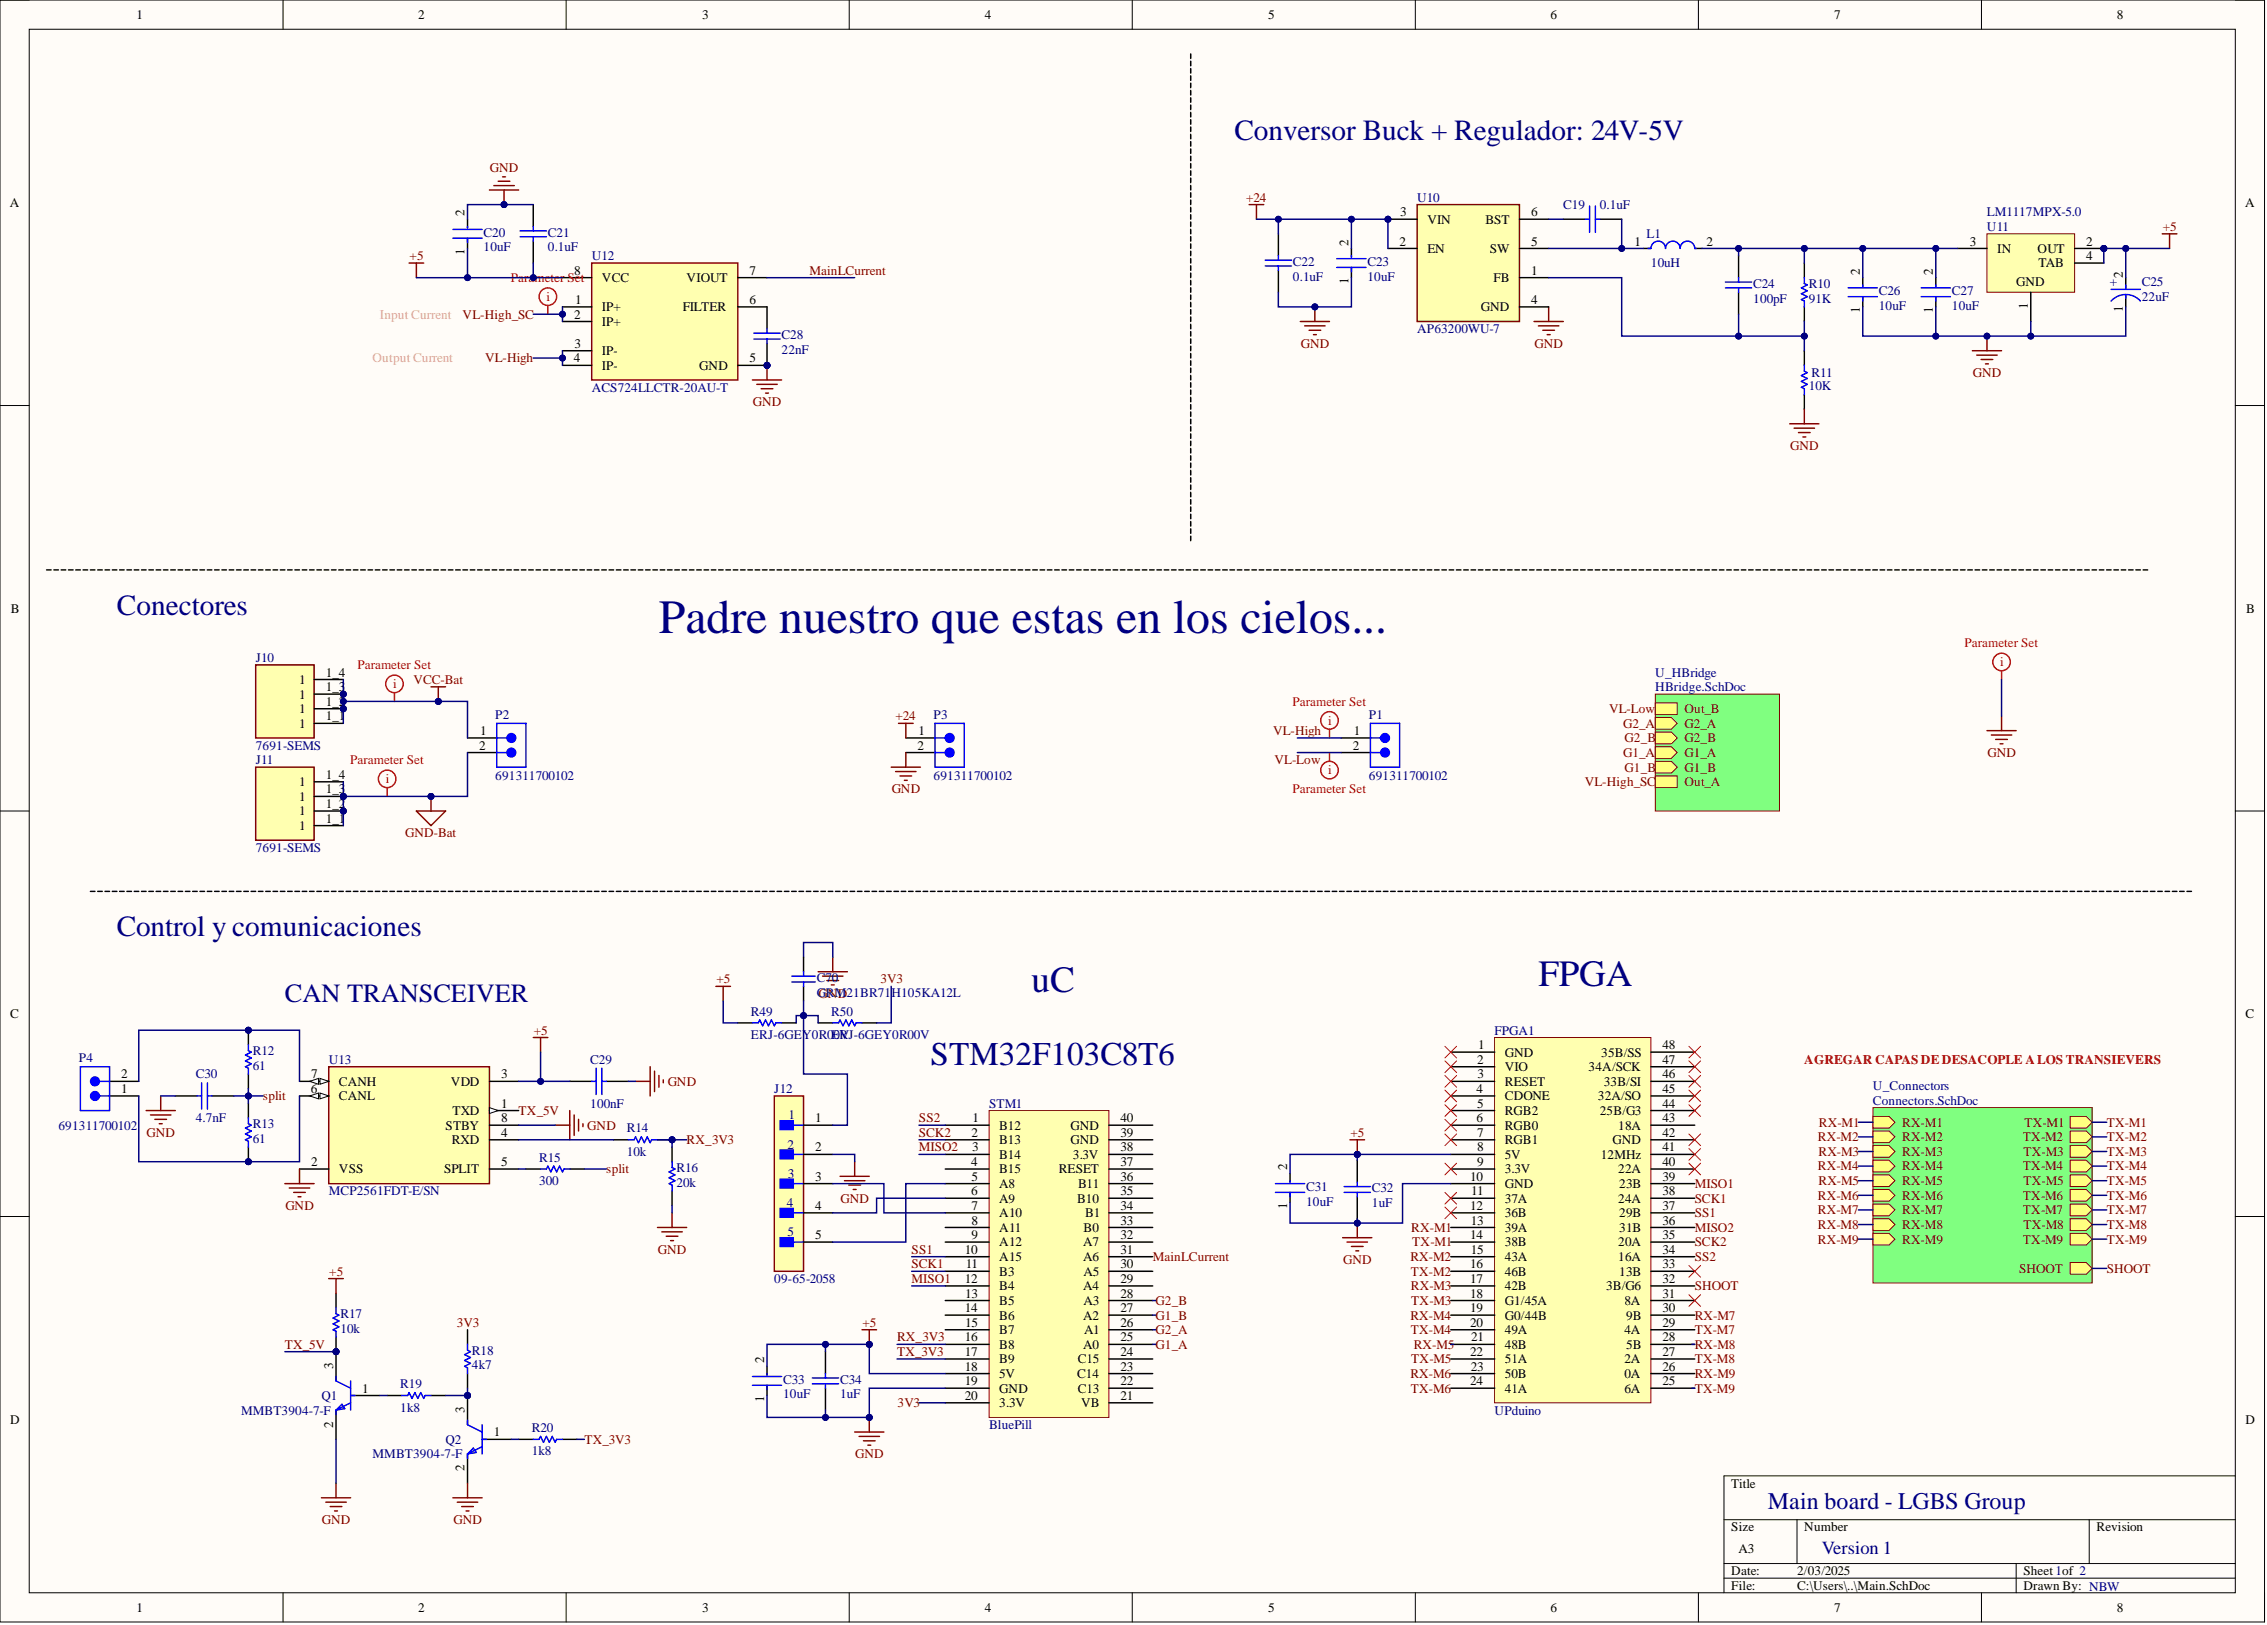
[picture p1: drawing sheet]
<svg xmlns="http://www.w3.org/2000/svg" width="393mm" height="282mm" viewBox="0 0 393 282" stroke-linecap="round" stroke-linejoin="round" font-family="sans-serif">
<defs><g id="words">
<text font-size="8.3" fill="#000080" x="114.3" y="109.8">Padre nuestro que estas en los cielos...</text>
<g font-size="6.4" fill="#000080">
<text x="179" y="172">uC</text>
<text x="266.9" y="171">FPGA</text>
</g>
<text font-size="5.7" fill="#000080" x="161.5" y="184.8">STM32F103C8T6</text>
<g font-size="5.1" fill="#000080">
<text x="214.2" y="24.3">Conversor Buck + Regulador: 24V-5V</text>
<text x="20.3" y="106.6">Conectores</text>
<text x="20.3" y="162.4">Control y comunicaciones</text>
</g>
<text font-size="4.6" fill="#000080" x="49.4" y="173.9">CAN TRANSCEIVER</text>
<text font-size="4.1" fill="#000080" x="306.7" y="261.7">Main board - LGBS Group</text>
<text font-size="3.2" fill="#000080" x="316.1" y="269.5">Version 1</text>
<g font-size="2.3">
<text x="23.7" y="3.3">1</text>
<text x="72.6" y="3.3">2</text>
<text x="121.8" y="3.3">3</text>
<text x="170.9" y="3.3">4</text>
<text x="220" y="3.3">5</text>
<text x="269" y="3.3">6</text>
<text x="318.2" y="3.3">7</text>
<text x="367.3" y="3.3">8</text>
<text x="1.7" y="35.9">A</text>
<text x="389.5" y="35.9">A</text>
<text x="80.6" y="37.5" transform="rotate(-90 80.6 37.5)">2</text>
<text x="242.9" y="37.5">3</text>
<text x="247.7" y="38.8">VIN</text>
<text x="257.7" y="38.8">BST</text>
<text x="265.7" y="37.5">6</text>
<text x="80.6" y="44.2" transform="rotate(-90 80.6 44.2)">1</text>
<text x="99.6" y="47.7">8</text>
<text x="130" y="47.7">7</text>
<text x="234" y="42.6" transform="rotate(-90 234 42.6)">2</text>
<text x="242.8" y="42.6">2</text>
<text x="247.7" y="43.9">EN</text>
<text x="258.5" y="43.9">SW</text>
<text x="265.7" y="47.7">1</text>
<text x="265.7" y="42.6">5</text>
<text x="283.6" y="42.6">1</text>
<text x="296.1" y="42.6">2</text>
<text x="322.7" y="47.7" transform="rotate(-90 322.7 47.7)">2</text>
<text x="335.4" y="47.7" transform="rotate(-90 335.4 47.7)">2</text>
<text x="341.8" y="42.6">3</text>
<text x="346.5" y="43.9">IN</text>
<text x="353.5" y="43.9">OUT</text>
<text x="353.7" y="46.4">TAB</text>
<text x="362" y="42.6">2</text>
<text x="362" y="45.1">4</text>
<text x="99.8" y="52.7">1</text>
<text x="104.4" y="54">IP+</text>
<text x="104.4" y="48.9">VCC</text>
<text x="118.5" y="54">FILTER</text>
<text x="119.1" y="48.9">VIOUT</text>
<text x="130" y="52.7">6</text>
<text x="234" y="49.3" transform="rotate(-90 234 49.3)">1</text>
<text x="257" y="54">GND</text>
<text x="259.2" y="48.9">FB</text>
<text x="265.7" y="52.7">4</text>
<text x="349.8" y="49.7">GND</text>
<text x="351.9" y="53.6" transform="rotate(-90 351.9 53.6)">1</text>
<text x="368.3" y="48.2" transform="rotate(-90 368.3 48.2)">2</text>
<text x="99.6" y="55.3">2</text>
<text x="104.4" y="56.5">IP+</text>
<text x="322.7" y="54.3" transform="rotate(-90 322.7 54.3)">1</text>
<text x="335.4" y="54.3" transform="rotate(-90 335.4 54.3)">1</text>
<text x="368.3" y="54.1" transform="rotate(-90 368.3 54.1)">1</text>
<text x="99.5" y="62.9">4</text>
<text x="99.7" y="60.3">3</text>
<text x="104.4" y="61.6">IP-</text>
<text x="104.4" y="64.1">IP-</text>
<text x="121.3" y="64.1">GND</text>
<text x="130" y="62.9">5</text>
<text x="1.9" y="106.3">B</text>
<text x="389.7" y="106.3">B</text>
<text x="51.9" y="118.6">1</text>
<text x="56.5" y="119.9">1_3</text>
<text x="56.5" y="117.4">1_4</text>
<text x="51.9" y="123.7">1</text>
<text x="51.9" y="121.2">1</text>
<text x="56.5" y="125">1_1</text>
<text x="56.5" y="122.4">1_2</text>
<text x="51.9" y="126.2">1</text>
<text x="83.1" y="130">2</text>
<text x="83.3" y="127.5">1</text>
<text x="159.2" y="130">2</text>
<text x="159.4" y="127.5">1</text>
<text x="234.7" y="130">2</text>
<text x="234.9" y="127.5">1</text>
<text x="51.9" y="136.4">1</text>
<text x="56.5" y="137.6">1_3</text>
<text x="56.5" y="135.1">1_4</text>
<text x="51.9" y="144">1</text>
<text x="51.9" y="141.4">1</text>
<text x="51.9" y="138.9">1</text>
<text x="56.5" y="142.7">1_1</text>
<text x="56.5" y="140.2">1_2</text>
<text x="1.8" y="176.6">C</text>
<text x="389.6" y="176.6">C</text>
<text x="256.3" y="184.5">2</text>
<text x="256.5" y="182">1</text>
<text x="261.1" y="183.3">GND</text>
<text x="261.1" y="185.8">VIO</text>
<text x="275.6" y="185.8">34A/SCK</text>
<text x="277.8" y="183.3">35B/SS</text>
<text x="288.5" y="184.5">47</text>
<text x="288.5" y="182">48</text>
<text x="21" y="189.6">1</text>
<text x="21" y="187.1">2</text>
<text x="53.9" y="189.6">6</text>
<text x="54" y="187.1">7</text>
<text x="58.8" y="188.3">CANH</text>
<text x="58.8" y="190.9">CANL</text>
<text x="78.2" y="188.3">VDD</text>
<text x="86.9" y="187.1">3</text>
<text x="256.2" y="189.6">4</text>
<text x="256.4" y="187.1">3</text>
<text x="261.1" y="188.3">RESET</text>
<text x="261.1" y="190.9">CDONE</text>
<text x="277.2" y="190.9">32A/SO</text>
<text x="278.3" y="188.3">33B/SI</text>
<text x="288.5" y="189.6">45</text>
<text x="288.5" y="187.1">46</text>
<text x="77.3" y="195.9">STBY</text>
<text x="78.5" y="193.4">TXD</text>
<text x="86.9" y="197.2">4</text>
<text x="86.9" y="194.7">8</text>
<text x="86.9" y="192.1">1</text>
<text x="141.5" y="194.7">1</text>
<text x="168.6" y="197.2">2</text>
<text x="168.7" y="194.7">1</text>
<text x="173.4" y="195.9">B12</text>
<text x="185.7" y="195.9">GND</text>
<text x="194.4" y="197.2">39</text>
<text x="194.4" y="194.7">40</text>
<text x="256.2" y="194.7">6</text>
<text x="256.3" y="192.1">5</text>
<text x="256.3" y="197.2">7</text>
<text x="261.1" y="193.4">RGB2</text>
<text x="261.1" y="195.9">RGB0</text>
<text x="277.6" y="193.4">25B/G3</text>
<text x="280.8" y="195.9">18A</text>
<text x="288.5" y="197.2">42</text>
<text x="288.5" y="194.7">43</text>
<text x="288.5" y="192.1">44</text>
<text x="54" y="202.3">2</text>
<text x="58.8" y="203.5">VSS</text>
<text x="77.1" y="203.5">SPLIT</text>
<text x="78.4" y="198.5">RXD</text>
<text x="86.9" y="202.3">5</text>
<text x="141.5" y="199.7">2</text>
<text x="168.5" y="202.3">4</text>
<text x="168.7" y="199.7">3</text>
<text x="173.4" y="198.5">B13</text>
<text x="173.4" y="201">B14</text>
<text x="173.4" y="203.5">B15</text>
<text x="183.7" y="203.5">RESET</text>
<text x="185.7" y="198.5">GND</text>
<text x="186.2" y="201">3.3V</text>
<text x="194.4" y="202.3">37</text>
<text x="194.4" y="199.7">38</text>
<text x="223.3" y="203" transform="rotate(-90 223.3 203)">2</text>
<text x="256.3" y="199.7">8</text>
<text x="256.3" y="202.3">9</text>
<text x="261.1" y="198.5">RGB1</text>
<text x="261.1" y="201">5V</text>
<text x="261.1" y="203.5">3.3V</text>
<text x="277.7" y="201">12MHz</text>
<text x="279.8" y="198.5">GND</text>
<text x="280.8" y="203.5">22A</text>
<text x="288.5" y="202.3">40</text>
<text x="288.5" y="199.7">41</text>
<text x="141.5" y="204.8">3</text>
<text x="141.5" y="209.9">4</text>
<text x="168.5" y="207.3">6</text>
<text x="168.6" y="204.8">5</text>
<text x="168.6" y="209.9">7</text>
<text x="173.4" y="206.1">A8</text>
<text x="173.4" y="208.6">A9</text>
<text x="186.9" y="208.6">B10</text>
<text x="187.1" y="206.1">B11</text>
<text x="194.4" y="209.9">34</text>
<text x="194.4" y="204.8">36</text>
<text x="194.4" y="207.3">35</text>
<text x="223.3" y="209.7" transform="rotate(-90 223.3 209.7)">1</text>
<text x="255.1" y="204.8">10</text>
<text x="255.1" y="209.9">12</text>
<text x="255.3" y="207.3">11</text>
<text x="261.1" y="206.1">GND</text>
<text x="261.1" y="208.6">37A</text>
<text x="280.8" y="208.6">24A</text>
<text x="281" y="206.1">23B</text>
<text x="288.5" y="209.9">37</text>
<text x="288.5" y="207.3">38</text>
<text x="288.5" y="204.8">39</text>
<text x="141.5" y="214.9">5</text>
<text x="168.6" y="212.4">8</text>
<text x="168.6" y="214.9">9</text>
<text x="173.4" y="211.1">A10</text>
<text x="173.4" y="213.7">A11</text>
<text x="188" y="213.7">B0</text>
<text x="188.3" y="211.1">B1</text>
<text x="194.4" y="214.9">32</text>
<text x="194.4" y="212.4">33</text>
<text x="255.1" y="214.9">14</text>
<text x="255.2" y="212.4">13</text>
<text x="261.1" y="211.1">36B</text>
<text x="261.1" y="213.7">39A</text>
<text x="281" y="213.7">31B</text>
<text x="281" y="211.1">29B</text>
<text x="288.5" y="214.9">35</text>
<text x="288.5" y="212.4">36</text>
<text x="167.4" y="217.5">10</text>
<text x="167.6" y="220">11</text>
<text x="173.4" y="216.2">A12</text>
<text x="173.4" y="218.7">A15</text>
<text x="173.4" y="221.3">B3</text>
<text x="187.9" y="218.7">A6</text>
<text x="187.9" y="216.2">A7</text>
<text x="188" y="221.3">A5</text>
<text x="194.4" y="220">30</text>
<text x="194.4" y="217.5">31</text>
<text x="255.1" y="220">16</text>
<text x="255.2" y="217.5">15</text>
<text x="261.1" y="216.2">38B</text>
<text x="261.1" y="218.7">43A</text>
<text x="261.1" y="221.3">46B</text>
<text x="280.8" y="218.7">16A</text>
<text x="280.8" y="216.2">20A</text>
<text x="281" y="221.3">13B</text>
<text x="288.5" y="220">33</text>
<text x="288.5" y="217.5">34</text>
<text x="167.4" y="222.5">12</text>
<text x="167.4" y="227.6">14</text>
<text x="167.5" y="225.1">13</text>
<text x="173.4" y="223.8">B4</text>
<text x="173.4" y="226.3">B5</text>
<text x="187.9" y="223.8">A4</text>
<text x="188" y="226.3">A3</text>
<text x="194.4" y="227.6">27</text>
<text x="194.4" y="225.1">28</text>
<text x="194.4" y="222.5">29</text>
<text x="255.1" y="222.5">17</text>
<text x="255.1" y="225.1">18</text>
<text x="255.1" y="227.6">19</text>
<text x="261.1" y="223.8">42B</text>
<text x="261.1" y="226.3">G1/45A</text>
<text x="278.7" y="223.8">3B/G6</text>
<text x="281.9" y="226.3">8A</text>
<text x="288.5" y="227.6">30</text>
<text x="288.5" y="225.1">31</text>
<text x="288.5" y="222.5">32</text>
<text x="167.4" y="232.7">16</text>
<text x="167.5" y="230.1">15</text>
<text x="173.4" y="228.9">B6</text>
<text x="173.4" y="231.4">B7</text>
<text x="173.4" y="234">B8</text>
<text x="187.9" y="234">A0</text>
<text x="187.9" y="228.9">A2</text>
<text x="188.1" y="231.4">A1</text>
<text x="194.4" y="232.7">25</text>
<text x="194.4" y="230.1">26</text>
<text x="255.1" y="230.1">20</text>
<text x="255.3" y="232.7">21</text>
<text x="261.1" y="228.9">G0/44B</text>
<text x="261.1" y="231.4">49A</text>
<text x="261.1" y="234">48B</text>
<text x="281.9" y="231.4">4A</text>
<text x="282.1" y="234">5B</text>
<text x="282.1" y="228.9">9B</text>
<text x="288.5" y="232.7">28</text>
<text x="288.5" y="230.1">29</text>
<text x="57.8" y="237.5" transform="rotate(-90 57.8 237.5)">3</text>
<text x="132.6" y="236.5" transform="rotate(-90 132.6 236.5)">2</text>
<text x="167.4" y="235.2">17</text>
<text x="167.4" y="237.8">18</text>
<text x="173.4" y="236.5">B9</text>
<text x="173.4" y="239">5V</text>
<text x="186.9" y="239">C14</text>
<text x="187" y="236.5">C15</text>
<text x="194.4" y="237.8">23</text>
<text x="194.4" y="235.2">24</text>
<text x="255.1" y="235.2">22</text>
<text x="255.2" y="237.8">23</text>
<text x="261.1" y="236.5">51A</text>
<text x="261.1" y="239">50B</text>
<text x="281.9" y="239">0A</text>
<text x="281.9" y="236.5">2A</text>
<text x="288.5" y="237.8">26</text>
<text x="288.5" y="235.2">27</text>
<text x="62.9" y="241.6">1</text>
<text x="80.6" y="245.1" transform="rotate(-90 80.6 245.1)">3</text>
<text x="132.6" y="243.2" transform="rotate(-90 132.6 243.2)">1</text>
<text x="167.4" y="240.3">19</text>
<text x="167.4" y="242.8">20</text>
<text x="173.4" y="241.6">GND</text>
<text x="173.4" y="244.1">3.3V</text>
<text x="187" y="241.6">C13</text>
<text x="187.6" y="244.1">VB</text>
<text x="194.4" y="242.8">21</text>
<text x="194.4" y="240.3">22</text>
<text x="255.1" y="240.3">24</text>
<text x="261.1" y="241.6">41A</text>
<text x="281.9" y="241.6">6A</text>
<text x="288.5" y="240.3">25</text>
<text x="1.8" y="247">D</text>
<text x="57.8" y="247.6" transform="rotate(-90 57.8 247.6)">2</text>
<text x="85.7" y="249.2">1</text>
<text x="389.6" y="247">D</text>
<text x="80.6" y="255.2" transform="rotate(-90 80.6 255.2)">2</text>
<text x="300.4" y="258">Title</text>
<text x="300.4" y="265.6">Size</text>
<text x="301.7" y="269.4">A3</text>
<text x="313.1" y="265.6">Number</text>
<text x="363.8" y="265.6">Revision</text>
<text x="300.4" y="273.2">Date:</text>
<text x="300.4" y="275.8">File:</text>
<text x="311.8" y="273.2">2/03/2025</text>
<text x="311.8" y="275.8">C:\Users\..\Main.SchDoc</text>
<text x="351.1" y="273.2">Sheet 1of 2</text>
<text x="351.1" y="275.8">Drawn By: NBW</text>
<text x="23.7" y="279.6">1</text>
<text x="72.6" y="279.6">2</text>
<text x="121.8" y="279.6">3</text>
<text x="170.9" y="279.6">4</text>
<text x="220" y="279.6">5</text>
<text x="269" y="279.6">6</text>
<text x="318.2" y="279.6">7</text>
<text x="367.3" y="279.6">8</text>
</g>
<g font-size="2.3" fill="#800000">
<text x="85" y="29.9">GND</text>
<text x="216.2" y="35">+24</text>
<text x="375.3" y="40.1">+5</text>
<text x="71.1" y="45.1">+5</text>
<text x="140.4" y="47.7">MainLCurrent</text>
<text x="80.3" y="55.3">VL-High_SC</text>
<text x="84.2" y="62.9">VL-High</text>
<text x="225.7" y="60.3">GND</text>
<text x="266.3" y="60.3">GND</text>
<text x="342.3" y="65.4">GND</text>
<text x="130.6" y="70.5">GND</text>
<text x="310.6" y="78.1">GND</text>
<text x="71.7" y="118.6">VCC-Bat</text>
<text x="155.4" y="125">+24</text>
<text x="279.2" y="123.7">VL-Low</text>
<text x="292.3" y="123.7">Out_B</text>
<text x="220.9" y="127.5">VL-High</text>
<text x="281.6" y="126.2">G2_A</text>
<text x="281.6" y="131.3">G1_A</text>
<text x="281.9" y="128.8">G2_B</text>
<text x="292.3" y="126.2">G2_A</text>
<text x="292.3" y="128.8">G2_B</text>
<text x="292.3" y="131.3">G1_A</text>
<text x="344.8" y="131.3">GND</text>
<text x="154.7" y="137.6">GND</text>
<text x="221.1" y="132.6">VL-Low</text>
<text x="275" y="136.4">VL-High_SC</text>
<text x="281.9" y="133.8">G1_B</text>
<text x="292.3" y="133.8">G1_B</text>
<text x="292.3" y="136.4">Out_A</text>
<text x="70.3" y="145.2">GND-Bat</text>
<text x="124.3" y="170.6">+5</text>
<text x="142" y="173.1">GND</text>
<text x="152.8" y="170.6">3V3</text>
<text x="92.6" y="179.5">+5</text>
<text x="45.6" y="190.9">split</text>
<text x="115.8" y="188.3">GND</text>
<text x="25.4" y="197.2">GND</text>
<text x="90" y="193.4">TX_5V</text>
<text x="101.9" y="195.9">GND</text>
<text x="159.4" y="194.7">SS2</text>
<text x="159.4" y="197.2">SCK2</text>
<text x="234.3" y="197.2">+5</text>
<text x="315.4" y="198">RX-M2</text>
<text x="315.6" y="195.4">RX-M1</text>
<text x="330.1" y="195.4">RX-M1</text>
<text x="330.1" y="198">RX-M2</text>
<text x="351" y="198">TX-M2</text>
<text x="351.3" y="195.4">TX-M1</text>
<text x="365.5" y="195.4">TX-M1</text>
<text x="365.5" y="198">TX-M2</text>
<text x="105.2" y="203.5">split</text>
<text x="119.1" y="198.5">RX_3V3</text>
<text x="159.4" y="199.7">MISO2</text>
<text x="315.4" y="203">RX-M4</text>
<text x="315.5" y="200.5">RX-M3</text>
<text x="330.1" y="200.5">RX-M3</text>
<text x="330.1" y="203">RX-M4</text>
<text x="351" y="203">TX-M4</text>
<text x="351.1" y="200.5">TX-M3</text>
<text x="365.5" y="203">TX-M4</text>
<text x="365.5" y="200.5">TX-M3</text>
<text x="49.5" y="209.9">GND</text>
<text x="145.8" y="208.6">GND</text>
<text x="294.1" y="206.1">MISO1</text>
<text x="294.1" y="208.6">SCK1</text>
<text x="315.4" y="208.1">RX-M6</text>
<text x="315.5" y="205.6">RX-M5</text>
<text x="330.1" y="205.6">RX-M5</text>
<text x="330.1" y="208.1">RX-M6</text>
<text x="351" y="208.1">TX-M6</text>
<text x="351.1" y="205.6">TX-M5</text>
<text x="365.5" y="205.6">TX-M5</text>
<text x="365.5" y="208.1">TX-M6</text>
<text x="244.9" y="213.7">RX-M1</text>
<text x="294.1" y="213.7">MISO2</text>
<text x="294.1" y="211.1">SS1</text>
<text x="315.4" y="210.6">RX-M7</text>
<text x="315.4" y="213.2">RX-M8</text>
<text x="315.4" y="215.7">RX-M9</text>
<text x="330.1" y="210.6">RX-M7</text>
<text x="330.1" y="213.2">RX-M8</text>
<text x="330.1" y="215.7">RX-M9</text>
<text x="351" y="210.6">TX-M7</text>
<text x="351" y="215.7">TX-M9</text>
<text x="351.1" y="213.2">TX-M8</text>
<text x="365.5" y="210.6">TX-M7</text>
<text x="365.5" y="213.2">TX-M8</text>
<text x="365.5" y="215.7">TX-M9</text>
<text x="57.1" y="221.3">+5</text>
<text x="114.2" y="217.5">GND</text>
<text x="158.2" y="217.5">SS1</text>
<text x="158.2" y="220">SCK1</text>
<text x="200" y="218.7">MainLCurrent</text>
<text x="233" y="219.3">GND</text>
<text x="244.7" y="218.7">RX-M2</text>
<text x="244.8" y="221.3">TX-M2</text>
<text x="245" y="216.2">TX-M1</text>
<text x="294.1" y="218.7">SS2</text>
<text x="294.1" y="216.2">SCK2</text>
<text x="350.3" y="220.8">SHOOT</text>
<text x="365.5" y="220.8">SHOOT</text>
<text x="158.2" y="222.5">MISO1</text>
<text x="200.5" y="226.3">G2_B</text>
<text x="244.8" y="223.8">RX-M3</text>
<text x="244.9" y="226.3">TX-M3</text>
<text x="294.1" y="223.8">SHOOT</text>
<text x="49.4" y="234">TX_5V</text>
<text x="79.3" y="230.1">3V3</text>
<text x="149.6" y="230.1">+5</text>
<text x="155.6" y="232.7">RX_3V3</text>
<text x="200.5" y="231.4">G2_A</text>
<text x="200.5" y="234">G1_A</text>
<text x="200.5" y="228.9">G1_B</text>
<text x="244.7" y="228.9">RX-M4</text>
<text x="244.8" y="231.4">TX-M4</text>
<text x="245.3" y="234">RX-M5</text>
<text x="294.1" y="234">RX-M8</text>
<text x="294.1" y="231.4">TX-M7</text>
<text x="294.1" y="228.9">RX-M7</text>
<text x="155.6" y="235.2">TX_3V3</text>
<text x="244.7" y="239">RX-M6</text>
<text x="244.9" y="236.5">TX-M5</text>
<text x="294.1" y="239">RX-M9</text>
<text x="294.1" y="236.5">TX-M8</text>
<text x="155.7" y="244.1">3V3</text>
<text x="244.8" y="241.6">TX-M6</text>
<text x="294.1" y="241.6">TX-M9</text>
<text x="101.4" y="250.4">TX_3V3</text>
<text x="148.4" y="253">GND</text>
<text x="55.9" y="264.4">GND</text>
<text x="78.7" y="264.4">GND</text>
</g>
<g font-size="2.3" fill="#000080">
<text x="245.9" y="35">U10</text>
<text x="83.9" y="41.1">C20</text>
<text x="95.1" y="41.1">C21</text>
<text x="271.2" y="36.3">C19</text>
<text x="277.6" y="36.3">0.1uF</text>
<text x="285.7" y="41.3">L1</text>
<text x="344.8" y="40.1">U11</text>
<text x="344.8" y="37.5">LM1117MPX-5.0</text>
<text x="83.9" y="43.6">10uF</text>
<text x="95.1" y="43.6">0.1uF</text>
<text x="102.7" y="45.1">U12</text>
<text x="224.3" y="46.1">C22</text>
<text x="237.3" y="46.1">C23</text>
<text x="286.5" y="46.4">10uH</text>
<text x="224.3" y="48.7">0.1uF</text>
<text x="237.3" y="48.7">10uF</text>
<text x="304.2" y="49.9">C24</text>
<text x="304.2" y="52.5">100pF</text>
<text x="313.8" y="49.9">R10</text>
<text x="313.8" y="52.5">91K</text>
<text x="326" y="51.2">C26</text>
<text x="326" y="53.7">10uF</text>
<text x="338.7" y="51.2">C27</text>
<text x="338.7" y="53.7">10uF</text>
<text x="366" y="49.7">+</text>
<text x="371.6" y="49.7">C25</text>
<text x="371.6" y="52.2">22uF</text>
<text x="135.6" y="58.8">C28</text>
<text x="245.9" y="57.8">AP63200WU-7</text>
<text x="135.6" y="61.3">22nF</text>
<text x="314.3" y="65.4">R11</text>
<text x="102.7" y="67.9">ACS724LLCTR-20AU-T</text>
<text x="313.8" y="67.7">10K</text>
<text x="44.4" y="114.8">J10</text>
<text x="287.2" y="117.4">U_HBridge</text>
<text x="287.2" y="119.9">HBridge.SchDoc</text>
<text x="85.9" y="124.7">P2</text>
<text x="162" y="124.7">P3</text>
<text x="237.5" y="124.7">P1</text>
<text x="44.4" y="130">7691-SEMS</text>
<text x="44.4" y="132.6">J11</text>
<text x="85.9" y="135.4">691311700102</text>
<text x="162" y="135.4">691311700102</text>
<text x="237.5" y="135.4">691311700102</text>
<text x="44.4" y="147.8">7691-SEMS</text>
<text x="141.7" y="170.3">C70</text>
<text x="141.7" y="172.9">GRM21BR71</text>
<text x="154.7" y="172.9">H105KA12L</text>
<text x="130.3" y="176.2">R49</text>
<text x="144.2" y="176.2">R50</text>
<text x="259.3" y="179.5">FPGA1</text>
<text x="13.7" y="184.3">P4</text>
<text x="43.9" y="183">R12</text>
<text x="43.9" y="185.5">61</text>
<text x="57" y="184.5">U13</text>
<text x="102.4" y="184.5">C29</text>
<text x="130.3" y="180.2">ERJ-6GEY0R0ERJ-6GEY0R00V</text>
<text x="144.6" y="180.2">0V</text>
<text x="34" y="187.1">C30</text>
<text x="134.4" y="189.6">J12</text>
<text x="325" y="189.1">U_Connectors</text>
<text x="325" y="191.6">Connectors.SchDoc</text>
<text x="10.1" y="195.9">691311700102</text>
<text x="34" y="194.7">4.7nF</text>
<text x="43.9" y="195.7">R13</text>
<text x="102.4" y="192.1">100nF</text>
<text x="108.7" y="196.4">R14</text>
<text x="136.8" y="194.2">1</text>
<text x="171.6" y="192.1">STM1</text>
<text x="43.9" y="198.2">61</text>
<text x="93.5" y="201.5">R15</text>
<text x="108.7" y="200.5">10k</text>
<text x="117.4" y="203.3">R16</text>
<text x="136.6" y="199.2">2</text>
<text x="57" y="207.3">MCP2561FDT-E/SN</text>
<text x="93.5" y="205.6">300</text>
<text x="117.4" y="205.8">20k</text>
<text x="136.5" y="209.4">4</text>
<text x="136.7" y="204.3">3</text>
<text x="226.6" y="206.6">C31</text>
<text x="226.6" y="209.1">10uF</text>
<text x="238" y="206.8">C32</text>
<text x="238" y="209.4">1uF</text>
<text x="136.6" y="214.4">5</text>
<text x="134.4" y="222.5">09-65-2058</text>
<text x="59.1" y="228.6">R17</text>
<text x="59.1" y="231.2">10k</text>
<text x="81.9" y="235">R18</text>
<text x="81.9" y="237.5">4k7</text>
<text x="41.8" y="245.4">MMBT3904-7-F</text>
<text x="55.8" y="242.8">Q1</text>
<text x="69.5" y="240.8">R19</text>
<text x="69.5" y="244.9">1k8</text>
<text x="135.9" y="240">C33</text>
<text x="135.9" y="242.6">10uF</text>
<text x="145.8" y="240">C34</text>
<text x="145.8" y="242.6">1uF</text>
<text x="259.3" y="245.4">UPduino</text>
<text x="77.3" y="250.4">Q2</text>
<text x="92.3" y="248.4">R20</text>
<text x="171.6" y="247.9">BluePill</text>
<text x="64.6" y="253">MMBT3904-7-F</text>
<text x="92.3" y="252.5">1k8</text>
</g>
<g font-size="2.3" fill="#f00">
<text x="88.6" y="48.9">Parameter Set</text>
<text x="94.8" y="52.2">i</text>
<text x="340.9" y="112.3">Parameter Set</text>
<text x="62" y="116.1">Parameter Set</text>
<text x="68.2" y="119.4">i</text>
<text x="347" y="115.6">i</text>
<text x="224.3" y="122.4">Parameter Set</text>
<text x="230.4" y="125.7">i</text>
<text x="60.8" y="132.6">Parameter Set</text>
<text x="66.9" y="135.9">i</text>
<text x="224.3" y="137.6">Parameter Set</text>
<text x="230.4" y="134.3">i</text>
</g>
<g font-size="2.3" fill="#ea9999">
<text x="65.9" y="55.3">Input Current</text>
<text x="64.6" y="62.9">Output Current</text>
</g>
<text font-size="2.3" fill="#c00" x="313.1" y="184.5">AGREGAR CAPAS DE DESACOPLE ALOS TRANSIEVERS</text>
</g></defs>
<path d="M0 0h392.9v281.3h-392.9z" fill-rule="evenodd" fill="#fffcf8"/>
<path d="M0 0h392.9v281.3h-392.9z" fill="none" stroke="#000" stroke-width=".17"/>
<path d="M5.1 5.1h382.7v271.2h-382.7z" fill-rule="evenodd" fill="#fffcf8"/>
<g fill="none" stroke="#000" stroke-width=".17">
<path d="M0 0h5.1M5.1 5.1h382.7v271.2h-382.7zM49.1 0v5.1M98.2 0v5.1M147.3 0v5.1M196.5 0v5.1M245.6 0v5.1M294.7 0v5.1M343.8 0v5.1M387.8 0h5.1v5.1M0 70.3h5.1M387.8 70.3h5.1"/>
<path d="M0 140.7h5.1M387.8 140.7h5.1M0 211h5.1M387.8 211h5.1M387.8 256h-88.7v20.3M49.1 276.3v5M98.2 276.3v5M147.3 276.3v5M196.5 276.3v5M245.6 276.3v5M294.7 276.3v5M299.1 263.6h88.7"/>
<path d="M299.1 271.2h88.7M299.1 273.7h88.7M311.8 263.6v7.6M343.8 276.3v5M349.8 271.2v5.1M362.5 263.6v7.6M392.9 276.3v5"/>
</g>
<path d="M259.3 180h27.2v63.3h-27.2z" fill-rule="evenodd" fill="#ffffb0"/>
<path d="M259.3 180h27.2v63.3h-27.2z" fill="none" stroke="#800000" stroke-width=".17"/>
<g fill="none" stroke="#000" stroke-width=".25">
<path d="M206.6 9.4v.7M206.6 10.6v.8M206.6 11.9v.8M206.6 13.2v.7M206.6 14.4v.8M206.6 15.7v.8M206.6 17v.7M206.6 18.2v.8M206.6 19.5v.8M206.6 20.8v.7M206.6 22v.8M206.6 23.3v.8"/>
<path d="M206.6 24.6v.8M206.6 25.8v.8M206.6 27.1v.8M206.6 28.4v.8M206.6 29.6v.8M206.6 30.9v.8M206.6 32.2v.8M206.6 33.4v.8M206.6 34.7v.8M206.6 36v.8M206.6 37.2v.8M206.6 38.5v.8"/>
<path d="M206.6 39.8v.8M206.6 41v.8M206.6 42.3v.8M206.6 43.6v.8M206.6 44.8v.8M206.6 46.1v.8M206.6 47.4v.8M206.6 48.6v.8M206.6 49.9v.8M206.6 51.2v.8M206.6 52.4v.8M206.6 53.7v.8"/>
<path d="M206.6 55v.8M206.6 56.2v.8M206.6 57.5v.8M206.6 58.8v.8M206.6 60v.8M206.6 61.3v.8M206.6 62.6v.8M206.6 63.8v.8M206.6 65.1v.8M206.6 66.4v.8M206.6 67.6v.8M206.6 68.9v.8"/>
<path d="M206.6 70.2v.8M206.6 71.5v.7M206.6 72.7v.8M206.6 74v.8M206.6 75.3v.7M206.6 76.5v.8M206.6 77.8v.8M206.6 79.1v.7M206.6 80.3v.8M206.6 81.6v.8M206.6 82.9v.7M206.6 84.1v.8"/>
<path d="M206.6 85.4v.8M206.6 86.7v.8M206.6 87.9v.8M206.6 89.2v.8M206.6 90.5v.8M206.6 91.7v.8M206.6 93v.8M251.7 182.5h7.6M251.7 185h7.6M251.7 187.6h7.6M251.7 190.1h7.6M251.7 192.6h7.6"/>
<path d="M251.7 195.2h7.6M251.7 197.7h7.6M286.5 182.5h7.6M286.5 185h7.6M286.5 187.6h7.6M286.5 190.1h7.6M286.5 192.6h7.6M286.5 195.2h7.6M286.5 197.7h7.6M251.7 200.2h7.6M251.7 202.8h7.6M251.7 205.3h7.6"/>
<path d="M251.7 207.8h7.6M251.7 210.4h7.6M251.7 212.9h7.6M251.7 215.4h7.6M251.7 218h7.6M286.5 200.2h7.6M286.5 202.8h7.6M286.5 205.3h7.6M286.5 207.8h7.6M286.5 210.4h7.6M286.5 212.9h7.6M286.5 215.4h7.6"/>
<path d="M286.5 218h7.6M251.7 220.5h7.6M251.7 223.1h7.6M251.7 225.6h7.6M251.7 228.1h7.6M251.7 230.7h7.6M251.7 233.2h7.6M251.7 235.7h7.6M251.7 238.3h7.6M286.5 220.5h7.6M286.5 223.1h7.6M286.5 225.6h7.6"/>
<path d="M286.5 228.1h7.6M286.5 230.7h7.6M286.5 233.2h7.6M286.5 235.7h7.6M286.5 238.3h7.6M251.7 240.8h7.6M286.5 240.8h7.6"/>
</g>
<g fill="none" stroke="#f00" stroke-width=".17">
<path d="M250.7 181.5l2 2M250.7 184l2 2M250.7 186.6l2 2M250.7 189.1l2 2M250.7 191.6l2 2.1M250.7 194.2l2 2M250.7 196.7l2 2M252.7 181.5l-2 2M252.7 184l-2 2M252.7 186.6l-2 2M252.7 189.1l-2 2M252.7 191.6l-2 2.1"/>
<path d="M252.7 194.2l-2 2M252.7 196.7l-2 2M293 196.7l2.1 2M293 191.6l2.1 2.1M293 189.1l2.1 2M293 186.6l2.1 2M293 184l2.1 2M293 181.5l2.1 2M295.1 196.7l-2.1 2M295.1 191.6l-2.1 2.1M295.1 189.1l-2.1 2M295.1 186.6l-2.1 2"/>
<path d="M295.1 184l-2.1 2M295.1 181.5l-2.1 2M250.7 206.8l2 2.1M250.7 209.4l2 2M250.7 201.8l2 2M252.7 206.8l-2 2.1M252.7 209.4l-2 2M252.7 201.8l-2 2"/>
</g>
<path d="M225.6 55.8h5.1M226.4 56.5h3.5M227.1 57.3h2.1M227.9 58h.5M228.1 53.2v2.6" fill="none" stroke="#800000" stroke-width=".25"/>
<circle cx="228.1" cy="53.2" r=".51" fill="#000080"/>
<circle cx="228.1" cy="53.2" r=".51" fill="none" stroke="#000080" stroke-width=".17"/>
<path d="M266.2 55.8h5M266.9 56.5h3.6M267.7 57.3h2M268.5 58h.5M268.7 53.2v2.6" fill="none" stroke="#800000" stroke-width=".25"/>
<circle cx="240.8" cy="38" r=".51" fill="#000080"/>
<circle cx="240.8" cy="38" r=".51" fill="none" stroke="#000080" stroke-width=".17"/>
<path d="M245.9 35.5h17.7v20.3h-17.7z" fill-rule="evenodd" fill="#ffffb0"/>
<path d="M245.9 35.5h17.7v20.3h-17.7z" fill="none" stroke="#800000" stroke-width=".25"/>
<path d="M240.8 38h5.1M240.8 43.1h5.1" fill="none" stroke="#000" stroke-width=".25"/>
<circle cx="240.8" cy="38" r=".51" fill="#000080"/>
<circle cx="240.8" cy="38" r=".51" fill="none" stroke="#000080" stroke-width=".17"/>
<path d="M263.6 38h5.1M263.6 48.2h5.1M263.6 53.2h5.1M263.6 43.1h5.1M301.7 44.4v3.8M301.7 50.7v3.8" fill="none" stroke="#000" stroke-width=".25"/>
<path d="M299.4 49.9h4.5M299.4 48.9h4.5M301.7 48.2v.7M301.7 49.9v.8" fill="none" stroke="#00f" stroke-width=".25"/>
<circle cx="365" cy="43.1" r=".51" fill="#000080"/>
<circle cx="365" cy="43.1" r=".51" fill="none" stroke="#000080" stroke-width=".17"/>
<path d="M344.8 40.6h15.2v10.1h-15.2z" fill-rule="evenodd" fill="#ffffb0"/>
<path d="M344.8 40.6h15.2v10.1h-15.2z" fill="none" stroke="#800000" stroke-width=".17"/>
<path d="M339.7 43.1h5.1M360 43.1h5" fill="none" stroke="#000" stroke-width=".25"/>
<circle cx="365" cy="43.1" r=".51" fill="#000080"/>
<circle cx="365" cy="43.1" r=".51" fill="none" stroke="#000080" stroke-width=".17"/>
<g fill="none" stroke="#000" stroke-width=".25">
<path d="M271.2 38h3.8M277.6 38h3.8M221.8 40.6v3.8M221.8 46.9v3.8M234.5 43.1v1.5M234.5 46.4v1.8M285.2 43.1h1.3M294.1 43.1h1.2M313.1 45.6v2.6M313.1 53.2v2.6M323.2 48.2v1.5M323.2 51.5v1.7"/>
<path d="M335.9 48.2v1.5M335.9 51.5v1.7M352.4 50.7v5.1M360 45.6h5M368.8 48.2v2M368.8 51.2v2M313.1 60.8v2.6M313.1 68.4v2.6"/>
</g>
<g fill="none" stroke="#00f" stroke-width=".25">
<path d="M275 38h.8M275.8 35.7v4.6M276.8 38h.8M276.8 35.7v4.6M219.5 46.1h4.6M219.5 45.1h4.6M221.8 44.4v.7M221.8 46.1v.8M231.9 46.4h5.1M231.9 44.9h5.1M234.5 44.4v.2M234.5 46.4v.7"/>
<path d="M285.9 43.1h.6a1.27 1.27 0 0 1 1.2-1.3 1.27 1.27 0 0 1 1.3 1.3 1.27 1.27 0 0 1 1.3-1.3 1.27 1.27 0 0 1 1.2 1.3 1.27 1.27 0 0 1 1.3-1.3 1.27 1.27 0 0 1 1.3 1.3h.2M313.1 48.2v1l.5 .2-1 .5 1 .5-1 .6 1 .5-1 .5 .5 .2v1M320.7 51.5h5M320.7 49.9h5M323.2 49.4v.3M323.2 51.5v.7M333.3 51.5h5.1M333.3 49.9h5.1M335.9 49.4v.3M335.9 51.5v.7M366.3 52.2a3.4 3.4 0 0 1 5.1 0M366.3 50.2h5.1"/>
<path d="M368.8 49.4v.8M368.8 51.2v.5M313.1 63.4v1l.5 .2-1 .5 1 .6-1 .5 1 .5-1 .5 .5 .2v1"/>
</g>
<path d="M344.8 58.3v2.5M310.5 73.5h5.1M311.3 74.3h3.5M312.1 75h2M312.8 75.8h.5M313.1 71v2.5M342.2 60.8h5.1M343 61.6h3.5M343.7 62.4h2.1M344.5 63.1h.5" fill="none" stroke="#800000" stroke-width=".25"/>
<circle cx="344.8" cy="58.3" r=".51" fill="#000080"/>
<circle cx="344.8" cy="58.3" r=".51" fill="none" stroke="#000080" stroke-width=".17"/>
<path d="M325 192.1h38v30.4h-38z" fill-rule="evenodd" fill="#80ff80"/>
<path d="M325 192.1h38v30.4h-38z" fill="none" stroke="#800000" stroke-width=".17"/>
<path d="M359.2 193.7h2.8l1 1-1 1h-2.8z" fill-rule="evenodd" fill="#ffff80"/>
<path d="M359.2 193.7h2.8l1 1-1 1h-2.8z" fill="none" stroke="#800000" stroke-width=".17"/>
<path d="M325 193.7h2.8l1 1-1 1h-2.8z" fill-rule="evenodd" fill="#ffff80"/>
<path d="M325 193.7h2.8l1 1-1 1h-2.8z" fill="none" stroke="#800000" stroke-width=".17"/>
<path d="M359.2 196.2h2.8l1 1-1 1h-2.8z" fill-rule="evenodd" fill="#ffff80"/>
<path d="M359.2 196.2h2.8l1 1-1 1h-2.8z" fill="none" stroke="#800000" stroke-width=".17"/>
<path d="M325 196.2h2.8l1 1-1 1h-2.8z" fill-rule="evenodd" fill="#ffff80"/>
<path d="M325 196.2h2.8l1 1-1 1h-2.8z" fill="none" stroke="#800000" stroke-width=".17"/>
<path d="M359.2 198.7h2.8l1 1-1 1h-2.8z" fill-rule="evenodd" fill="#ffff80"/>
<path d="M359.2 198.7h2.8l1 1-1 1h-2.8z" fill="none" stroke="#800000" stroke-width=".17"/>
<path d="M325 198.7h2.8l1 1-1 1h-2.8z" fill-rule="evenodd" fill="#ffff80"/>
<path d="M325 198.7h2.8l1 1-1 1h-2.8z" fill="none" stroke="#800000" stroke-width=".17"/>
<path d="M359.2 201.3h2.8l1 1-1 1h-2.8z" fill-rule="evenodd" fill="#ffff80"/>
<path d="M359.2 201.3h2.8l1 1-1 1h-2.8z" fill="none" stroke="#800000" stroke-width=".17"/>
<path d="M325 201.3h2.8l1 1-1 1h-2.8z" fill-rule="evenodd" fill="#ffff80"/>
<path d="M325 201.3h2.8l1 1-1 1h-2.8z" fill="none" stroke="#800000" stroke-width=".17"/>
<path d="M359.2 203.8h2.8l1 1-1 1h-2.8z" fill-rule="evenodd" fill="#ffff80"/>
<path d="M359.2 203.8h2.8l1 1-1 1h-2.8z" fill="none" stroke="#800000" stroke-width=".17"/>
<path d="M325 203.8h2.8l1 1-1 1h-2.8z" fill-rule="evenodd" fill="#ffff80"/>
<path d="M325 203.8h2.8l1 1-1 1h-2.8z" fill="none" stroke="#800000" stroke-width=".17"/>
<path d="M359.2 206.3h2.8l1 1-1 1.1h-2.8z" fill-rule="evenodd" fill="#ffff80"/>
<path d="M359.2 206.3h2.8l1 1-1 1.1h-2.8z" fill="none" stroke="#800000" stroke-width=".17"/>
<path d="M325 206.3h2.8l1 1-1 1.1h-2.8z" fill-rule="evenodd" fill="#ffff80"/>
<path d="M325 206.3h2.8l1 1-1 1.1h-2.8z" fill="none" stroke="#800000" stroke-width=".17"/>
<path d="M359.2 208.9h2.8l1 1-1 1h-2.8z" fill-rule="evenodd" fill="#ffff80"/>
<path d="M359.2 208.9h2.8l1 1-1 1h-2.8z" fill="none" stroke="#800000" stroke-width=".17"/>
<path d="M325 208.9h2.8l1 1-1 1h-2.8z" fill-rule="evenodd" fill="#ffff80"/>
<path d="M325 208.9h2.8l1 1-1 1h-2.8z" fill="none" stroke="#800000" stroke-width=".17"/>
<path d="M359.2 211.4h2.8l1 1-1 1h-2.8z" fill-rule="evenodd" fill="#ffff80"/>
<path d="M359.2 211.4h2.8l1 1-1 1h-2.8z" fill="none" stroke="#800000" stroke-width=".17"/>
<path d="M325 211.4h2.8l1 1-1 1h-2.8z" fill-rule="evenodd" fill="#ffff80"/>
<path d="M325 211.4h2.8l1 1-1 1h-2.8z" fill="none" stroke="#800000" stroke-width=".17"/>
<path d="M359.2 213.9h2.8l1 1-1 1.1h-2.8z" fill-rule="evenodd" fill="#ffff80"/>
<path d="M359.2 213.9h2.8l1 1-1 1.1h-2.8z" fill="none" stroke="#800000" stroke-width=".17"/>
<path d="M325 213.9h2.8l1 1-1 1.1h-2.8z" fill-rule="evenodd" fill="#ffff80"/>
<path d="M325 213.9h2.8l1 1-1 1.1h-2.8z" fill="none" stroke="#800000" stroke-width=".17"/>
<path d="M359.2 219h2.8l1 1-1 1h-2.8z" fill-rule="evenodd" fill="#ffff80"/>
<path d="M359.2 219h2.8l1 1-1 1h-2.8z" fill="none" stroke="#800000" stroke-width=".17"/>
<path d="M293 219.5l2.1 2M295.1 219.5l-2.1 2M293 224.6l2.1 2M295.1 224.6l-2.1 2" fill="none" stroke="#f00" stroke-width=".17"/>
<path d="M57 185h27.9v20.3h-27.9z" fill-rule="evenodd" fill="#ffffb0"/>
<path d="M57 185h27.9v20.3h-27.9z" fill="none" stroke="#800000" stroke-width=".25"/>
<path d="M52 187.6h5M84.9 187.6h5.1" fill="none" stroke="#000" stroke-width=".25"/>
<path d="M55.5 187.1l1.5 .5-1.5 .5z" fill="#f8fcff"/>
<path d="M55.5 187.1l1.5 .5-1.5 .5z" fill="none" stroke="#000" stroke-width=".17"/>
<path d="M53.7 187.6l1.6-.5v1z" fill="#f8fcff"/>
<path d="M53.7 187.6l1.6-.5v1z" fill="none" stroke="#000" stroke-width=".17"/>
<path d="M52 190.1h5" fill="none" stroke="#000" stroke-width=".25"/>
<path d="M55.5 189.6l1.5 .5-1.5 .5z" fill="#f8fcff"/>
<path d="M55.5 189.6l1.5 .5-1.5 .5z" fill="none" stroke="#000" stroke-width=".17"/>
<path d="M53.7 190.1l1.6-.5v1z" fill="#f8fcff"/>
<path d="M53.7 190.1l1.6-.5v1z" fill="none" stroke="#000" stroke-width=".17"/>
<path d="M84.9 197.7h5.1M84.9 195.2h5.1M84.9 192.6h5.1M84.9 202.8h5.1" fill="none" stroke="#000" stroke-width=".25"/>
<path d="M84.9 192.1l1.5 .5-1.5 .5z" fill="#f8fcff"/>
<path d="M84.9 192.1l1.5 .5-1.5 .5z" fill="none" stroke="#000" stroke-width=".17"/>
<path d="M52 202.8h5" fill="none" stroke="#000" stroke-width=".25"/>
<path d="M110.3 187.6h2.5M112.8 185v5.1M113.6 185.8v3.5M114.3 186.6v2M115.1 187.3v.5M49.4 205.3h5.1M50.2 206.1h3.5M51 206.8h2M51.7 207.6h.5M52 202.8v2.5" fill="none" stroke="#800000" stroke-width=".25"/>
<path d="M171.6 192.6h20.8v53.3h-20.8z" fill-rule="evenodd" fill="#ffffb0"/>
<path d="M171.6 192.6h20.8v53.3h-20.8z" fill="none" stroke="#800000" stroke-width=".17"/>
<g fill="none" stroke="#000" stroke-width=".25">
<path d="M157.2 128h5M157.2 130.5h5M164 195.2h7.6M164 197.7h7.6M192.4 195.2h7.6M192.4 197.7h7.6M164 200.2h7.6M164 202.8h7.6M164 205.3h7.6M164 207.8h7.6M164 210.4h7.6M164 212.9h7.6"/>
<path d="M164 215.4h7.6M164 218h7.6M192.4 200.2h7.6M192.4 202.8h7.6M192.4 205.3h7.6M192.4 207.8h7.6M192.4 210.4h7.6M192.4 212.9h7.6M192.4 215.4h7.6M192.4 218h7.6M164 220.5h7.6M164 223.1h7.6"/>
<path d="M164 225.6h7.6M164 228.1h7.6M164 230.7h7.6M164 233.2h7.6M164 235.7h7.6M164 238.3h7.6M192.4 220.5h7.6M192.4 223.1h7.6M192.4 225.6h7.6M192.4 228.1h7.6M192.4 230.7h7.6M192.4 233.2h7.6"/>
<path d="M192.4 235.7h7.6M192.4 238.3h7.6M164 240.8h7.6M164 243.3h7.6M192.4 240.8h7.6M192.4 243.3h7.6"/>
</g>
<path d="M96.3 195.2h2.6M98.9 192.6v5.1M99.6 193.4v3.5M100.4 194.2v2M101.1 194.9v.5" fill="none" stroke="#800000" stroke-width=".25"/>
<path d="M162.2 128h1.8M162.2 130.5h1.8M162.2 125.5h5.1v7.6h-5.1z" fill="none" stroke="#00f" stroke-width=".25"/>
<circle cx="164.8" cy="130.5" r=".76" fill="#00f"/>
<circle cx="164.8" cy="130.5" r=".76" fill="none" stroke="#00f" stroke-width=".25"/>
<circle cx="164.8" cy="128" r=".76" fill="#00f"/>
<g fill="none" stroke="#00f" stroke-width=".25">
<path d="M13.9 185h5.1v7.6h-5.1zM17.2 190.1h1.8M17.2 187.6h1.8"/>
<circle cx="164.8" cy="128" r=".76"/>
</g>
<path d="M216.7 35.5h2.6M218 35.5v2.5M375.2 40.6h2.5M376.4 40.6v2.5M92.5 180h2.6M93.8 180v2.5" fill="none" stroke="#800000" stroke-width=".25"/>
<path d="M19 190.1h5.1M19 187.6h5.1" fill="none" stroke="#000" stroke-width=".25"/>
<circle cx="16.5" cy="187.6" r=".76" fill="#00f"/>
<circle cx="16.5" cy="187.6" r=".76" fill="none" stroke="#00f" stroke-width=".25"/>
<circle cx="16.5" cy="190.1" r=".76" fill="#00f"/>
<circle cx="16.5" cy="190.1" r=".76" fill="none" stroke="#00f" stroke-width=".25"/>
<circle cx="43.1" cy="201.5" r=".51" fill="#000080"/>
<circle cx="43.1" cy="201.5" r=".51" fill="none" stroke="#000080" stroke-width=".17"/>
<path d="M43.1 191.4v2.5M43.1 199v2.5" fill="none" stroke="#000" stroke-width=".25"/>
<circle cx="43.1" cy="201.5" r=".51" fill="#000080"/>
<circle cx="43.1" cy="201.5" r=".51" fill="none" stroke="#000080" stroke-width=".17"/>
<path d="M43.1 193.9v1l.5 .3-1 .5 1 .5-1 .5 1 .5-1 .5 .5 .3v1" fill="none" stroke="#00f" stroke-width=".25"/>
<circle cx="43.1" cy="178.7" r=".51" fill="#000080"/>
<circle cx="43.1" cy="178.7" r=".51" fill="none" stroke="#000080" stroke-width=".17"/>
<path d="M43.1 178.7v2.5" fill="none" stroke="#000" stroke-width=".25"/>
<circle cx="43.1" cy="178.7" r=".51" fill="#000080"/>
<circle cx="43.1" cy="178.7" r=".51" fill="none" stroke="#000080" stroke-width=".17"/>
<g fill="none" stroke="#000" stroke-width=".25">
<path d="M8.1 98.9h.8M9.3 98.9h.8M10.6 98.9h.8M11.9 98.9h.8M13.2 98.9h.7M14.4 98.9h.8M15.7 98.9h.8M17 98.9h.7M18.2 98.9h.8M19.5 98.9h.8M20.8 98.9h.7M22 98.9h.8"/>
<path d="M23.3 98.9h.8M24.6 98.9h.7M25.8 98.9h.8M27.1 98.9h.8M28.4 98.9h.8M29.6 98.9h.8M30.9 98.9h.8M32.2 98.9h.8M33.4 98.9h.8M34.7 98.9h.8M36 98.9h.8M37.2 98.9h.8"/>
<path d="M38.5 98.9h.8M39.8 98.9h.8M41 98.9h.8M42.3 98.9h.8M43.6 98.9h.8M44.8 98.9h.8M46.1 98.9h.8M47.4 98.9h.8M48.6 98.9h.8M49.9 98.9h.8M51.2 98.9h.8M52.4 98.9h.8"/>
<path d="M53.7 98.9h.8M55 98.9h.8M56.2 98.9h.8M57.5 98.9h.8M58.8 98.9h.8M60 98.9h.8M61.3 98.9h.8M62.6 98.9h.8M63.8 98.9h.8M65.1 98.9h.8M66.4 98.9h.8M67.7 98.9h.7"/>
<path d="M68.9 98.9h.8M70.2 98.9h.8M71.5 98.9h.7M72.7 98.9h.8M74 98.9h.8M75.3 98.9h.7M76.5 98.9h.8M77.8 98.9h.8M79.1 98.9h.8M80.3 98.9h.8M81.6 98.9h.8M82.9 98.9h.8"/>
<path d="M84.1 98.9h.8M85.4 98.9h.8M86.7 98.9h.8M87.9 98.9h.8M89.2 98.9h.8M90.5 98.9h.8M91.7 98.9h.8M93 98.9h.8M94.3 98.9h.8M95.5 98.9h.8M96.8 98.9h.8M98.1 98.9h.8"/>
<path d="M99.3 98.9h.8M100.6 98.9h.8M101.9 98.9h.8M103.1 98.9h.8M104.4 98.9h.8M105.7 98.9h.8M106.9 98.9h.8M108.2 98.9h.8M109.5 98.9h.8M110.7 98.9h.8M112 98.9h.8M113.3 98.9h.8"/>
<path d="M114.5 98.9h.8M115.8 98.9h.8M117.1 98.9h.8M118.4 98.9h.7M119.6 98.9h.8M120.9 98.9h.8M122.2 98.9h.7M123.4 98.9h.8M124.7 98.9h.8M126 98.9h.7M127.2 98.9h.8M128.5 98.9h.8"/>
<path d="M129.8 98.9h.8M131 98.9h.8M132.3 98.9h.8M133.6 98.9h.8M134.8 98.9h.8M136.1 98.9h.8M137.4 98.9h.8M138.6 98.9h.8M139.9 98.9h.8M141.2 98.9h.8M142.4 98.9h.8M143.7 98.9h.8"/>
<path d="M145 98.9h.8M146.2 98.9h.8M147.5 98.9h.8M148.8 98.9h.8M150 98.9h.8M151.3 98.9h.8M152.6 98.9h.8M153.8 98.9h.8M155.1 98.9h.8M156.4 98.9h.8M157.6 98.9h.8M158.9 98.9h.8"/>
<path d="M160.2 98.9h.8M161.4 98.9h.8M162.7 98.9h.8M164 98.9h.8M165.2 98.9h.8M166.5 98.9h.8M167.8 98.9h.8M169.1 98.9h.7M170.3 98.9h.8M171.6 98.9h.8M172.9 98.9h.7M174.1 98.9h.8"/>
<path d="M175.4 98.9h.8M176.7 98.9h.7M177.9 98.9h.8M179.2 98.9h.8M180.5 98.9h.7M181.7 98.9h.8M183 98.9h.8M184.3 98.9h.8M185.5 98.9h.8M186.8 98.9h.8M188.1 98.9h.8M189.3 98.9h.8"/>
<path d="M190.6 98.9h.8M191.9 98.9h.8M193.1 98.9h.8M194.4 98.9h.8M195.7 98.9h.8M196.9 98.9h.8M198.2 98.9h.8M199.5 98.9h.8M200.7 98.9h.8M202 98.9h.8M203.3 98.9h.8M204.5 98.9h.8"/>
<path d="M205.8 98.9h.8M207.1 98.9h.8M208.3 98.9h.8M209.6 98.9h.8M210.9 98.9h.8M212.1 98.9h.8M213.4 98.9h.8M214.7 98.9h.8M215.9 98.9h.8M217.2 98.9h.8M218.5 98.9h.8M219.7 98.9h.8"/>
<path d="M221 98.9h.8M222.3 98.9h.8M223.6 98.9h.7M224.8 98.9h.8M226.1 98.9h.8M227.4 98.9h.7M228.6 98.9h.8M229.9 98.9h.8M231.2 98.9h.7M232.4 98.9h.8M233.7 98.9h.8M235 98.9h.8"/>
<path d="M236.2 98.9h.8M237.5 98.9h.8M238.8 98.9h.8M240 98.9h.8M241.3 98.9h.8M242.6 98.9h.8M243.8 98.9h.8M245.1 98.9h.8M246.4 98.9h.8M247.6 98.9h.8M248.9 98.9h.8M250.2 98.9h.8"/>
<path d="M251.4 98.9h.8M252.7 98.9h.8M254 98.9h.8M255.2 98.9h.8M256.5 98.9h.8M257.8 98.9h.8M259 98.9h.8M260.3 98.9h.8M261.6 98.9h.8M262.8 98.9h.8M264.1 98.9h.8M265.4 98.9h.8"/>
<path d="M266.6 98.9h.8M267.9 98.9h.8M269.2 98.9h.8M270.4 98.9h.8M271.7 98.9h.8M273 98.9h.8M274.3 98.9h.7M275.5 98.9h.8M276.8 98.9h.8M278.1 98.9h.7M279.3 98.9h.8M280.6 98.9h.8"/>
<path d="M281.9 98.9h.7M283.1 98.9h.8M284.4 98.9h.8M285.7 98.9h.8M286.9 98.9h.8M288.2 98.9h.8M289.5 98.9h.8M290.7 98.9h.8M292 98.9h.8M293.3 98.9h.8M294.5 98.9h.8M295.8 98.9h.8"/>
<path d="M297.1 98.9h.8M298.3 98.9h.8M299.6 98.9h.8M300.9 98.9h.8M302.1 98.9h.8M303.4 98.9h.8M304.7 98.9h.8M305.9 98.9h.8M307.2 98.9h.8M308.5 98.9h.8M309.7 98.9h.8M311 98.9h.8"/>
<path d="M312.3 98.9h.8M313.5 98.9h.8M314.8 98.9h.8M316.1 98.9h.8M317.3 98.9h.8M318.6 98.9h.8M319.9 98.9h.8M321.1 98.9h.8M322.4 98.9h.8M323.7 98.9h.8M325 98.9h.7M326.2 98.9h.8"/>
<path d="M327.5 98.9h.8M328.8 98.9h.7M330 98.9h.8M331.3 98.9h.8M332.6 98.9h.7M333.8 98.9h.8M335.1 98.9h.8M336.4 98.9h.7M337.6 98.9h.8M338.9 98.9h.8M340.2 98.9h.8M341.4 98.9h.8"/>
<path d="M342.7 98.9h.8M344 98.9h.8M345.2 98.9h.8M346.5 98.9h.8M347.8 98.9h.8M349 98.9h.8M350.3 98.9h.8M351.6 98.9h.8M352.8 98.9h.8M354.1 98.9h.8M355.4 98.9h.8M356.6 98.9h.8"/>
<path d="M357.9 98.9h.8M359.2 98.9h.8M360.5 98.9h.7M361.7 98.9h.8M363 98.9h.8M364.3 98.9h.7M365.5 98.9h.8M366.8 98.9h.8M368.1 98.9h.7M369.3 98.9h.8M370.6 98.9h.8M371.9 98.9h.7"/>
<path d="M15.7 154.6h.8M17 154.6h.7M18.2 154.6h.8M19.5 154.6h.8M20.8 154.6h.7M22 154.6h.8M23.3 154.6h.8M24.6 154.6h.7M25.8 154.6h.8M27.1 154.6h.8M28.4 154.6h.8M29.6 154.6h.8"/>
<path d="M30.9 154.6h.8M32.2 154.6h.8M33.4 154.6h.8M34.7 154.6h.8M36 154.6h.8M37.2 154.6h.8M38.5 154.6h.8M39.8 154.6h.8M41 154.6h.8M42.3 154.6h.8M43.6 154.6h.8M44.8 154.6h.8"/>
<path d="M46.1 154.6h.8M47.4 154.6h.8M48.6 154.6h.8M49.9 154.6h.8M51.2 154.6h.8M52.4 154.6h.8M53.7 154.6h.8M55 154.6h.8M56.2 154.6h.8M57.5 154.6h.8M58.8 154.6h.8M60 154.6h.8"/>
<path d="M61.3 154.6h.8M62.6 154.6h.8M63.8 154.6h.8M65.1 154.6h.8M66.4 154.6h.8M67.7 154.6h.7M68.9 154.6h.8M70.2 154.6h.8M71.5 154.6h.7M72.7 154.6h.8M74 154.6h.8M75.3 154.6h.7"/>
<path d="M76.5 154.6h.8M77.8 154.6h.8M79.1 154.6h.8M80.3 154.6h.8M81.6 154.6h.8M82.9 154.6h.8M84.1 154.6h.8M85.4 154.6h.8M86.7 154.6h.8M87.9 154.6h.8M89.2 154.6h.8M90.5 154.6h.8"/>
<path d="M91.7 154.6h.8M93 154.6h.8M94.3 154.6h.8M95.5 154.6h.8M96.8 154.6h.8M98.1 154.6h.8M99.3 154.6h.8M100.6 154.6h.8M101.9 154.6h.8M103.1 154.6h.8M104.4 154.6h.8M105.7 154.6h.8"/>
<path d="M106.9 154.6h.8M108.2 154.6h.8M109.5 154.6h.8M110.7 154.6h.8M112 154.6h.8M113.3 154.6h.8M114.5 154.6h.8M115.8 154.6h.8M117.1 154.6h.8M118.4 154.6h.7M119.6 154.6h.8M120.9 154.6h.8"/>
<path d="M122.2 154.6h.7M123.4 154.6h.8M124.7 154.6h.8M126 154.6h.7M127.2 154.6h.8M128.5 154.6h.8M129.8 154.6h.8M131 154.6h.8M132.3 154.6h.8M133.6 154.6h.8M134.8 154.6h.8M136.1 154.6h.8"/>
<path d="M137.4 154.6h.8M138.6 154.6h.8M139.9 154.6h.8M141.2 154.6h.8M142.4 154.6h.8M143.7 154.6h.8M145 154.6h.8M146.2 154.6h.8M147.5 154.6h.8M148.8 154.6h.8M150 154.6h.8M151.3 154.6h.8"/>
<path d="M152.6 154.6h.8M153.8 154.6h.8M155.1 154.6h.8M156.4 154.6h.8M157.6 154.6h.8M158.9 154.6h.8M160.2 154.6h.8M161.4 154.6h.8M162.7 154.6h.8M164 154.6h.8M165.2 154.6h.8M166.5 154.6h.8"/>
<path d="M167.8 154.6h.8M169.1 154.6h.7M170.3 154.6h.8M171.6 154.6h.8M172.9 154.6h.7M174.1 154.6h.8M175.4 154.6h.8M176.7 154.6h.7M177.9 154.6h.8M179.2 154.6h.8M180.5 154.6h.7M181.7 154.6h.8"/>
<path d="M183 154.6h.8M184.3 154.6h.8M185.5 154.6h.8M186.8 154.6h.8M188.1 154.6h.8M189.3 154.6h.8M190.6 154.6h.8M191.9 154.6h.8M193.1 154.6h.8M194.4 154.6h.8M195.7 154.6h.8M196.9 154.6h.8"/>
<path d="M198.2 154.6h.8M199.5 154.6h.8M200.7 154.6h.8M202 154.6h.8M203.3 154.6h.8M204.5 154.6h.8M205.8 154.6h.8M207.1 154.6h.8M208.3 154.6h.8M209.6 154.6h.8M210.9 154.6h.8M212.1 154.6h.8"/>
<path d="M213.4 154.6h.8M214.7 154.6h.8M215.9 154.6h.8M217.2 154.6h.8M218.5 154.6h.8M219.7 154.6h.8M221 154.6h.8M222.3 154.6h.8M223.6 154.6h.7M224.8 154.6h.8M226.1 154.6h.8M227.4 154.6h.7"/>
<path d="M228.6 154.6h.8M229.9 154.6h.8M231.2 154.6h.7M232.4 154.6h.8M233.7 154.6h.8M235 154.6h.8M236.2 154.6h.8M237.5 154.6h.8M238.8 154.6h.8M240 154.6h.8M241.3 154.6h.8M242.6 154.6h.8"/>
<path d="M243.8 154.6h.8M245.1 154.6h.8M246.4 154.6h.8M247.6 154.6h.8M248.9 154.6h.8M250.2 154.6h.8M251.4 154.6h.8M252.7 154.6h.8M254 154.6h.8M255.2 154.6h.8M256.5 154.6h.8M257.8 154.6h.8"/>
<path d="M259 154.6h.8M260.3 154.6h.8M261.6 154.6h.8M262.8 154.6h.8M264.1 154.6h.8M265.4 154.6h.8M266.6 154.6h.8M267.9 154.6h.8M269.2 154.6h.8M270.4 154.6h.8M271.7 154.6h.8M273 154.6h.8"/>
<path d="M274.3 154.6h.7M275.5 154.6h.8M276.8 154.6h.8M278.1 154.6h.7M279.3 154.6h.8M280.6 154.6h.8M281.9 154.6h.7M283.1 154.6h.8M284.4 154.6h.8M285.7 154.6h.8M286.9 154.6h.8M288.2 154.6h.8"/>
<path d="M289.5 154.6h.8M290.7 154.6h.8M292 154.6h.8M293.3 154.6h.8M294.5 154.6h.8M295.8 154.6h.8M297.1 154.6h.8M298.3 154.6h.8M299.6 154.6h.8M300.9 154.6h.8M302.1 154.6h.8M303.4 154.6h.8"/>
<path d="M304.7 154.6h.8M305.9 154.6h.8M307.2 154.6h.8M308.5 154.6h.8M309.7 154.6h.8M311 154.6h.8M312.3 154.6h.8M313.5 154.6h.8M314.8 154.6h.8M316.1 154.6h.8M317.3 154.6h.8M318.6 154.6h.8"/>
<path d="M319.9 154.6h.8M321.1 154.6h.8M322.4 154.6h.8M323.7 154.6h.8M325 154.6h.7M326.2 154.6h.8M327.5 154.6h.8M328.8 154.6h.7M330 154.6h.8M331.3 154.6h.8M332.6 154.6h.7M333.8 154.6h.8"/>
<path d="M335.1 154.6h.8M336.4 154.6h.7M337.6 154.6h.8M338.9 154.6h.8M340.2 154.6h.8M341.4 154.6h.8M342.7 154.6h.8M344 154.6h.8M345.2 154.6h.8M346.5 154.6h.8M347.8 154.6h.8M349 154.6h.8"/>
<path d="M350.3 154.6h.8M351.6 154.6h.8M352.8 154.6h.8M354.1 154.6h.8M355.4 154.6h.8M356.6 154.6h.8M357.9 154.6h.8M359.2 154.6h.8M360.5 154.6h.7M361.7 154.6h.8M363 154.6h.8M364.3 154.6h.7"/>
<path d="M365.5 154.6h.8M366.8 154.6h.8M368.1 154.6h.7M369.3 154.6h.8M370.6 154.6h.8M371.9 154.6h.7M373.1 154.6h.8M374.4 154.6h.8M375.7 154.6h.7M376.9 154.6h.8M378.2 154.6h.8M379.5 154.6h.7"/>
<path d="M43.1 186.3v2.5M91.3 202.8h2.5M98.9 202.8h2.5"/>
</g>
<path d="M43.1 181.2v1l.5 .3-1 .5 1 .5-1 .5 1 .5-1 .5 .5 .3v1M93.8 202.8h1l.3-.5 .5 1 .5-1 .5 1 .5-1 .5 1 .2-.5h1.1" fill="none" stroke="#00f" stroke-width=".25"/>
<path d="M287.2 120.4h21.6v20.3h-21.6z" fill-rule="evenodd" fill="#80ff80"/>
<path d="M287.2 120.4h21.6v20.3h-21.6z" fill="none" stroke="#800000" stroke-width=".17"/>
<path d="M287.2 121.9h3.8v2h-3.8z" fill-rule="evenodd" fill="#ffff80"/>
<path d="M287.2 121.9h3.8v2h-3.8z" fill="none" stroke="#800000" stroke-width=".17"/>
<path d="M287.2 124.5h2.8l1 1-1 1h-2.8z" fill-rule="evenodd" fill="#ffff80"/>
<path d="M287.2 124.5h2.8l1 1-1 1h-2.8z" fill="none" stroke="#800000" stroke-width=".17"/>
<path d="M287.2 127h2.8l1 1-1 1h-2.8z" fill-rule="evenodd" fill="#ffff80"/>
<path d="M287.2 127h2.8l1 1-1 1h-2.8z" fill="none" stroke="#800000" stroke-width=".17"/>
<path d="M287.2 129.5h2.8l1 1-1 1.1h-2.8z" fill-rule="evenodd" fill="#ffff80"/>
<path d="M287.2 129.5h2.8l1 1-1 1.1h-2.8z" fill="none" stroke="#800000" stroke-width=".17"/>
<path d="M287.2 132.1h2.8l1 1-1 1h-2.8z" fill-rule="evenodd" fill="#ffff80"/>
<path d="M287.2 132.1h2.8l1 1-1 1h-2.8z" fill="none" stroke="#800000" stroke-width=".17"/>
<path d="M287.2 134.6h3.8v2h-3.8z" fill-rule="evenodd" fill="#ffff80"/>
<path d="M287.2 134.6h3.8v2h-3.8z" fill="none" stroke="#800000" stroke-width=".17"/>
<circle cx="133.1" cy="63.4" r=".51" fill="#000080"/>
<circle cx="133.1" cy="63.4" r=".51" fill="none" stroke="#000080" stroke-width=".17"/>
<path d="M133.1 53.2v3.8M133.1 59.6v3.8" fill="none" stroke="#000" stroke-width=".25"/>
<circle cx="133.1" cy="63.4" r=".51" fill="#000080"/>
<circle cx="133.1" cy="63.4" r=".51" fill="none" stroke="#000080" stroke-width=".17"/>
<path d="M130.8 58.8h4.6M130.8 57.8h4.6M133.1 57v.8M133.1 58.8v.8" fill="none" stroke="#00f" stroke-width=".25"/>
<path d="M130.6 65.9h5M131.3 66.7h3.6M132.1 67.4h2M132.8 68.2h.5M133.1 63.4v2.5" fill="none" stroke="#800000" stroke-width=".25"/>
<circle cx="133.1" cy="63.4" r=".51" fill="#000080"/>
<circle cx="133.1" cy="63.4" r=".51" fill="none" stroke="#000080" stroke-width=".17"/>
<path d="M92.5 35.5v3.8M92.5 41.8v3.8" fill="none" stroke="#000" stroke-width=".25"/>
<path d="M92.5 39.3v.8M90.2 41.1h4.6M90.2 40.1h4.6M92.5 41.1v.7" fill="none" stroke="#00f" stroke-width=".25"/>
<path d="M84.9 33h5.1M85.7 32.2h3.5M86.4 31.4h2.1M87.2 30.7h.5M87.5 33v2.5" fill="none" stroke="#800000" stroke-width=".25"/>
<circle cx="87.5" cy="35.5" r=".51" fill="#000080"/>
<circle cx="87.5" cy="35.5" r=".51" fill="none" stroke="#000080" stroke-width=".17"/>
<path d="M81.1 38v1.5M81.1 41.3v1.8" fill="none" stroke="#000" stroke-width=".25"/>
<path d="M78.6 39.8h5.1M81.1 39.3v.2M78.6 41.3h5.1M81.1 41.3v.8" fill="none" stroke="#00f" stroke-width=".25"/>
<path d="M71 45.6h2.5M72.2 45.6v2.6" fill="none" stroke="#800000" stroke-width=".25"/>
<circle cx="133.1" cy="63.4" r=".51" fill="#000080"/>
<circle cx="133.1" cy="63.4" r=".51" fill="none" stroke="#000080" stroke-width=".17"/>
<path d="M102.7 45.6h25.3v20.3h-25.3z" fill-rule="evenodd" fill="#ffffb0"/>
<path d="M102.7 45.6h25.3v20.3h-25.3z" fill="none" stroke="#800000" stroke-width=".25"/>
<path d="M97.6 53.2h5.1M97.6 55.8h5.1M97.6 48.2h5.1M128 53.2h5.1M97.6 60.8h5.1M97.6 63.4h5.1M128 63.4h5.1" fill="none" stroke="#000" stroke-width=".25"/>
<circle cx="133.1" cy="63.4" r=".51" fill="#000080"/>
<circle cx="133.1" cy="63.4" r=".51" fill="none" stroke="#000080" stroke-width=".17"/>
<path d="M128 48.2h5.1" fill="none" stroke="#000" stroke-width=".25"/>
<circle cx="81.1" cy="242.1" r=".51" fill="#000080"/>
<circle cx="81.1" cy="242.1" r=".51" fill="none" stroke="#000080" stroke-width=".17"/>
<path d="M81.1 242.1v5M83.7 249.7h5" fill="none" stroke="#000" stroke-width=".25"/>
<circle cx="81.1" cy="242.1" r=".51" fill="#000080"/>
<circle cx="81.1" cy="242.1" r=".51" fill="none" stroke="#000080" stroke-width=".17"/>
<path d="M81.1 252.2v5.1" fill="none" stroke="#000" stroke-width=".25"/>
<path d="M81.1 252.2l1-1 .5 .7zM81.1 246.4v.7l2.6 1.3M81.1 252.2v.8M83.7 247.1v5.1M83.7 250.9l-2.6 1.3M83.7 249.7h.7" fill="none" stroke="#00f" stroke-width=".25"/>
<circle cx="58.3" cy="234.5" r=".51" fill="#000080"/>
<circle cx="58.3" cy="234.5" r=".51" fill="none" stroke="#000080" stroke-width=".17"/>
<path d="M58.3 234.5v5M60.8 242.1h5.1" fill="none" stroke="#000" stroke-width=".25"/>
<circle cx="58.3" cy="234.5" r=".51" fill="#000080"/>
<circle cx="58.3" cy="234.5" r=".51" fill="none" stroke="#000080" stroke-width=".17"/>
<path d="M81.1 230.7v2.5M81.1 238.3v2.5M58.3 244.6v5.1M67.2 242.1h2.5M74.8 242.1h2.5M90 249.7h2.5M97.6 249.7h2.5" fill="none" stroke="#000" stroke-width=".25"/>
<path d="M58.3 238.8v.7l2.5 1.3M60.8 239.5v5.1M81.1 233.2v1l.5 .3-1 .5 1 .5-1 .5 1 .5-1 .5 .5 .2v1.1M58.3 244.6l1-1 .5 .7zM58.3 244.6v.8M60.8 243.3l-2.5 1.3M60.8 242.1h.8M69.7 242.1h1l.3-.5 .5 1 .5-1 .5 1 .5-1 .5 1 .3-.5h1M92.5 249.7h1l.3-.5 .5 1 .5-1 .5 1 .5-1 .5 1 .3-.5h1" fill="none" stroke="#00f" stroke-width=".25"/>
<path d="M78.6 259.8h5.1M81.1 257.3v2.5M79.3 260.6h3.6M80.1 261.3h2M80.9 262.1h.5" fill="none" stroke="#800000" stroke-width=".25"/>
<circle cx="58.3" cy="234.5" r=".51" fill="#000080"/>
<circle cx="58.3" cy="234.5" r=".51" fill="none" stroke="#000080" stroke-width=".17"/>
<path d="M58.3 224.3v2.6M58.3 231.9v2.6" fill="none" stroke="#000" stroke-width=".25"/>
<circle cx="58.3" cy="234.5" r=".51" fill="#000080"/>
<circle cx="58.3" cy="234.5" r=".51" fill="none" stroke="#000080" stroke-width=".17"/>
<path d="M58.3 226.9v1l.5 .2-1 .5 1 .5-1 .5 1 .5-1 .6 .5 .2v1" fill="none" stroke="#00f" stroke-width=".25"/>
<path d="M55.8 259.8h5M58.3 257.3v2.5M56.5 260.6h3.6M57.3 261.3h2M58.1 262.1h.5" fill="none" stroke="#800000" stroke-width=".25"/>
<circle cx="116.6" cy="197.7" r=".51" fill="#000080"/>
<circle cx="116.6" cy="197.7" r=".51" fill="none" stroke="#000080" stroke-width=".17"/>
<path d="M114.1 197.7h2.5" fill="none" stroke="#000" stroke-width=".25"/>
<circle cx="116.6" cy="197.7" r=".51" fill="#000080"/>
<circle cx="116.6" cy="197.7" r=".51" fill="none" stroke="#000080" stroke-width=".17"/>
<path d="M232.7 128h5.1M232.7 130.5h5.1M30.4 190.1h3.8M36.8 190.1h3.8M106.5 197.7h2.5M116.6 199v2.5M116.6 206.6v2.5" fill="none" stroke="#000" stroke-width=".25"/>
<path d="M237.8 128h1.8M237.8 130.5h1.8M237.8 125.5h5v7.6h-5zM34.2 190.1h.8M35 187.8v4.6M36 190.1h.8M36 187.8v4.6M109 197.7h1l.3-.5 .5 1 .5-1 .5 1 .5-1 .5 1 .3-.5h1M116.6 201.5v1l.5 .3-1 .5 1 .5-1 .5 1 .5-1 .5 .5 .3v1" fill="none" stroke="#00f" stroke-width=".25"/>
<g fill="none" stroke="#800000" stroke-width=".25">
<path d="M154.6 133.1h5.1M155.4 133.8h3.5M155.9 125.5h2.5M156.2 134.6h2M156.9 135.4h.5M157.2 125.5v2.5M157.2 130.5v2.6M25.3 192.6h5.1M26.1 193.4h3.6M26.9 194.2h2M27.6 194.9h.5M27.9 190.1v2.5"/>
<path d="M114.1 212.9h5M114.8 213.7h3.6M115.6 214.4h2M116.4 215.2h.5M116.6 210.4v2.5M57 221.8h2.6M58.3 221.8v2.5"/>
</g>
<circle cx="240.3" cy="130.5" r=".76" fill="#00f"/>
<circle cx="240.3" cy="130.5" r=".76" fill="none" stroke="#00f" stroke-width=".25"/>
<circle cx="240.3" cy="128" r=".76" fill="#00f"/>
<circle cx="240.3" cy="128" r=".76" fill="none" stroke="#00f" stroke-width=".25"/>
<path d="M74.8 119.1h2.5M76 119.1v2.6" fill="none" stroke="#800000" stroke-width=".25"/>
<circle cx="76" cy="121.7" r=".51" fill="#000080"/>
<circle cx="76" cy="121.7" r=".51" fill="none" stroke="#000080" stroke-width=".17"/>
<path d="M74.8 138.1v2.6M72.2 140.7h5.1l-2.5 2.5z" fill="none" stroke="#800000" stroke-width=".25"/>
<circle cx="74.8" cy="138.1" r=".51" fill="#000080"/>
<circle cx="74.8" cy="138.1" r=".51" fill="none" stroke="#000080" stroke-width=".17"/>
<path d="M81.1 128h5.1M81.1 130.5h5.1" fill="none" stroke="#000" stroke-width=".25"/>
<path d="M86.2 128h1.8M86.2 130.5h1.8M86.2 125.5h5.1v7.6h-5.1z" fill="none" stroke="#00f" stroke-width=".25"/>
<circle cx="88.7" cy="130.5" r=".76" fill="#00f"/>
<circle cx="88.7" cy="130.5" r=".76" fill="none" stroke="#00f" stroke-width=".25"/>
<circle cx="88.7" cy="128" r=".76" fill="#00f"/>
<g fill="none" stroke="#00f" stroke-width=".25">
<path d="M130.6 238.8h5M133.1 238.3v.2M140.9 239h4.6M143.2 238.3v.7M130.6 240.3h5M133.1 240.3v.7M140.9 240h4.6M143.2 240v.8"/>
<circle cx="88.7" cy="128" r=".76"/>
</g>
<path d="M293 199.2l2.1 2.1M295.1 199.2l-2.1 2.1M293 201.8l2.1 2M295.1 201.8l-2.1 2" fill="none" stroke="#f00" stroke-width=".17"/>
<path d="M133.1 237v1.5M143.2 234.5v3.8M133.1 240.3v1.8M143.2 240.8v3.8" fill="none" stroke="#000" stroke-width=".25"/>
<path d="M149.6 230.7h2.5M150.8 230.7v2.5" fill="none" stroke="#800000" stroke-width=".25"/>
<circle cx="150.8" cy="233.2" r=".51" fill="#000080"/>
<circle cx="150.8" cy="233.2" r=".51" fill="none" stroke="#000080" stroke-width=".17"/>
<path d="M148.3 248.4h5.1M149.1 249.2h3.5M149.8 249.9h2M150.6 250.7h.5M150.8 245.9v2.5" fill="none" stroke="#800000" stroke-width=".25"/>
<circle cx="150.8" cy="245.9" r=".51" fill="#000080"/>
<circle cx="150.8" cy="245.9" r=".51" fill="none" stroke="#000080" stroke-width=".17"/>
<path d="M223.8 203.5v1.6M223.8 206.8v1.8M235.5 201.3v3.8M235.5 207.6v3.8" fill="none" stroke="#000" stroke-width=".25"/>
<path d="M221.3 206.8h5.1M221.3 205.3h5.1M223.8 204.8v.3M223.8 206.8v.8M233.2 206.8h4.6M233.2 205.8h4.6M235.5 205.1v.7M235.5 206.8v.8" fill="none" stroke="#00f" stroke-width=".25"/>
<path d="M233 214.7h5M233.7 215.4h3.6M234.5 216.2h2M235.2 217h.6M235.5 212.2v2.5" fill="none" stroke="#800000" stroke-width=".25"/>
<circle cx="235.5" cy="212.2" r=".51" fill="#000080"/>
<circle cx="235.5" cy="212.2" r=".51" fill="none" stroke="#000080" stroke-width=".17"/>
<path d="M234.2 197.7h2.6M235.5 197.7v2.5" fill="none" stroke="#800000" stroke-width=".25"/>
<circle cx="235.5" cy="200.2" r=".51" fill="#000080"/>
<circle cx="235.5" cy="200.2" r=".51" fill="none" stroke="#000080" stroke-width=".17"/>
<path d="M98.9 187.6h3.8M105.2 187.6h3.8" fill="none" stroke="#000" stroke-width=".25"/>
<path d="M102.7 187.6h.7M103.4 185.3v4.5M104.4 187.6h.8M104.4 185.3v4.5" fill="none" stroke="#00f" stroke-width=".25"/>
<circle cx="59.6" cy="122.9" r=".51" fill="#000080"/>
<circle cx="59.6" cy="122.9" r=".51" fill="none" stroke="#000080" stroke-width=".17"/>
<circle cx="59.6" cy="120.4" r=".51" fill="#000080"/>
<circle cx="59.6" cy="120.4" r=".51" fill="none" stroke="#000080" stroke-width=".17"/>
<path d="M44.4 115.3h10.1v12.7h-10.1z" fill-rule="evenodd" fill="#ffffb0"/>
<path d="M44.4 115.3h10.1v12.7h-10.1z" fill="none" stroke="#800000" stroke-width=".25"/>
<path d="M54.5 125.5h5.1M54.5 122.9h5.1" fill="none" stroke="#000" stroke-width=".25"/>
<circle cx="59.6" cy="122.9" r=".51" fill="#000080"/>
<circle cx="59.6" cy="122.9" r=".51" fill="none" stroke="#000080" stroke-width=".17"/>
<path d="M54.5 120.4h5.1" fill="none" stroke="#000" stroke-width=".25"/>
<circle cx="59.6" cy="120.4" r=".51" fill="#000080"/>
<circle cx="59.6" cy="120.4" r=".51" fill="none" stroke="#000080" stroke-width=".17"/>
<path d="M54.5 117.9h5.1" fill="none" stroke="#000" stroke-width=".25"/>
<circle cx="59.6" cy="140.7" r=".51" fill="#000080"/>
<circle cx="59.6" cy="140.7" r=".51" fill="none" stroke="#000080" stroke-width=".17"/>
<circle cx="59.6" cy="138.1" r=".51" fill="#000080"/>
<circle cx="59.6" cy="138.1" r=".51" fill="none" stroke="#000080" stroke-width=".17"/>
<path d="M44.4 133.1h10.1v12.6h-10.1z" fill-rule="evenodd" fill="#ffffb0"/>
<path d="M44.4 133.1h10.1v12.6h-10.1z" fill="none" stroke="#800000" stroke-width=".25"/>
<path d="M54.5 143.2h5.1M54.5 140.7h5.1" fill="none" stroke="#000" stroke-width=".25"/>
<circle cx="59.6" cy="140.7" r=".51" fill="#000080"/>
<circle cx="59.6" cy="140.7" r=".51" fill="none" stroke="#000080" stroke-width=".17"/>
<path d="M54.5 138.1h5.1" fill="none" stroke="#000" stroke-width=".25"/>
<circle cx="59.6" cy="138.1" r=".51" fill="#000080"/>
<circle cx="59.6" cy="138.1" r=".51" fill="none" stroke="#000080" stroke-width=".17"/>
<path d="M54.5 135.6h5.1" fill="none" stroke="#000" stroke-width=".25"/>
<g fill="none" stroke="#f00" stroke-width=".25">
<path d="M95.1 53v1.5M347.3 116.3v1.6M67.2 136.6v1.5M68.4 120.1v1.6M230.7 126.5v1.5M230.7 130.5v1.6"/>
<circle cx="95.1" cy="51.5" r="1.52"/>
<circle cx="68.4" cy="118.6" r="1.52"/>
<circle cx="347.3" cy="114.8" r="1.52"/>
<circle cx="67.2" cy="135.1" r="1.52"/>
<circle cx="230.7" cy="133.6" r="1.52"/>
<circle cx="230.7" cy="125" r="1.52"/>
</g>
<path d="M344.8 126.7h5M345.5 127.5h3.6M346.3 128.3h2M347 129h.5M347.3 124.2v2.5" fill="none" stroke="#800000" stroke-width=".25"/>
<path d="M134.4 190.1h5v30.4h-5z" fill-rule="evenodd" fill="#ffffb0"/>
<path d="M134.4 190.1h5v30.4h-5z" fill="none" stroke="#800000" stroke-width=".25"/>
<path d="M135.4 194.4h2.2v1.5h-2.2z" fill-rule="evenodd" fill="#00f"/>
<path d="M135.4 194.4h2.2v1.5h-2.2zM137.6 195.2h1.8" fill="none" stroke="#00f" stroke-width=".25"/>
<path d="M135.4 199.5h2.2v1.5h-2.2z" fill-rule="evenodd" fill="#00f"/>
<path d="M135.4 199.5h2.2v1.5h-2.2zM137.6 200.2h1.8" fill="none" stroke="#00f" stroke-width=".25"/>
<path d="M135.4 204.5h2.2v1.6h-2.2z" fill-rule="evenodd" fill="#00f"/>
<path d="M135.4 204.5h2.2v1.6h-2.2zM137.6 205.3h1.8" fill="none" stroke="#00f" stroke-width=".25"/>
<path d="M135.4 209.6h2.2v1.5h-2.2z" fill-rule="evenodd" fill="#00f"/>
<path d="M135.4 209.6h2.2v1.5h-2.2zM137.6 210.4h1.8" fill="none" stroke="#00f" stroke-width=".25"/>
<path d="M135.4 214.7h2.2v1.5h-2.2z" fill-rule="evenodd" fill="#00f"/>
<path d="M130.6 177.4h1l.2-.5 .5 1 .5-1 .5 1 .5-1 .6 1 .2-.5h1M144.5 177.4h1l.3-.5 .5 1 .5-1 .5 1 .5-1 .5 1 .2-.5h1.1M135.4 214.7h2.2v1.5h-2.2zM137.6 215.4h1.8" fill="none" stroke="#00f" stroke-width=".25"/>
<path d="M128 177.4h2.6M135.6 177.4h2.6M142 177.4h2.5M149.6 177.4h2.5M139.4 195.2h5.1M139.4 200.2h5.1M139.4 205.3h5.1M139.4 210.4h5.1M139.4 215.4h5.1" fill="none" stroke="#000" stroke-width=".25"/>
<path d="M124.2 171.1h2.5M125.5 171.1v2.5M145.8 204h5M146.5 204.8h3.6M147.3 205.6h2M148 206.3h.5M148.3 201.5v2.5" fill="none" stroke="#800000" stroke-width=".25"/>
<path d="M234.5 48.2v5h-6.4M363 194.7h2.5M363 197.2h2.5M363 202.3h2.5M363 204.8h2.5M363 207.3h2.5M363 209.9h2.5M363 212.4h2.5M363 214.9h2.5" fill="none" stroke="#000080" stroke-width=".25"/>
<circle cx="228.1" cy="53.2" r=".51" fill="#000080"/>
<circle cx="228.1" cy="53.2" r=".51" fill="none" stroke="#000080" stroke-width=".17"/>
<path d="M218 38h22.8v5.1" fill="none" stroke="#000080" stroke-width=".25"/>
<circle cx="221.8" cy="38" r=".51" fill="#000080"/>
<circle cx="221.8" cy="38" r=".51" fill="none" stroke="#000080" stroke-width=".17"/>
<circle cx="234.5" cy="38" r=".51" fill="#000080"/>
<circle cx="234.5" cy="38" r=".51" fill="none" stroke="#000080" stroke-width=".17"/>
<circle cx="240.8" cy="38" r=".51" fill="#000080"/>
<circle cx="240.8" cy="38" r=".51" fill="none" stroke="#000080" stroke-width=".17"/>
<path d="M268.7 43.1h16.5" fill="none" stroke="#000080" stroke-width=".25"/>
<circle cx="281.4" cy="43.1" r=".51" fill="#000080"/>
<circle cx="281.4" cy="43.1" r=".51" fill="none" stroke="#000080" stroke-width=".17"/>
<path d="M281.4 38v5.1" fill="none" stroke="#000080" stroke-width=".25"/>
<circle cx="281.4" cy="43.1" r=".51" fill="#000080"/>
<circle cx="281.4" cy="43.1" r=".51" fill="none" stroke="#000080" stroke-width=".17"/>
<path d="M268.7 38h2.5M365 43.1v2.5" fill="none" stroke="#000080" stroke-width=".25"/>
<circle cx="365" cy="43.1" r=".51" fill="#000080"/>
<circle cx="365" cy="43.1" r=".51" fill="none" stroke="#000080" stroke-width=".17"/>
<path d="M301.7 54.5v3.8" fill="none" stroke="#000080" stroke-width=".25"/>
<circle cx="301.7" cy="58.3" r=".51" fill="#000080"/>
<circle cx="301.7" cy="58.3" r=".51" fill="none" stroke="#000080" stroke-width=".17"/>
<path d="M301.7 43.1v1.3" fill="none" stroke="#000080" stroke-width=".25"/>
<circle cx="301.7" cy="43.1" r=".51" fill="#000080"/>
<circle cx="301.7" cy="43.1" r=".51" fill="none" stroke="#000080" stroke-width=".17"/>
<path d="M313.1 55.8v2.5" fill="none" stroke="#000080" stroke-width=".25"/>
<circle cx="313.1" cy="58.3" r=".51" fill="#000080"/>
<circle cx="313.1" cy="58.3" r=".51" fill="none" stroke="#000080" stroke-width=".17"/>
<path d="M313.1 43.1v2.5" fill="none" stroke="#000080" stroke-width=".25"/>
<circle cx="313.1" cy="43.1" r=".51" fill="#000080"/>
<circle cx="313.1" cy="43.1" r=".51" fill="none" stroke="#000080" stroke-width=".17"/>
<path d="M268.7 48.2h12.7v10.1h31.7v2.5" fill="none" stroke="#000080" stroke-width=".25"/>
<circle cx="301.7" cy="58.3" r=".51" fill="#000080"/>
<circle cx="301.7" cy="58.3" r=".51" fill="none" stroke="#000080" stroke-width=".17"/>
<circle cx="313.1" cy="58.3" r=".51" fill="#000080"/>
<circle cx="313.1" cy="58.3" r=".51" fill="none" stroke="#000080" stroke-width=".17"/>
<path d="M295.3 43.1h44.4" fill="none" stroke="#000080" stroke-width=".25"/>
<circle cx="335.9" cy="43.1" r=".51" fill="#000080"/>
<circle cx="335.9" cy="43.1" r=".51" fill="none" stroke="#000080" stroke-width=".17"/>
<circle cx="323.2" cy="43.1" r=".51" fill="#000080"/>
<circle cx="323.2" cy="43.1" r=".51" fill="none" stroke="#000080" stroke-width=".17"/>
<circle cx="313.1" cy="43.1" r=".51" fill="#000080"/>
<circle cx="313.1" cy="43.1" r=".51" fill="none" stroke="#000080" stroke-width=".17"/>
<circle cx="301.7" cy="43.1" r=".51" fill="#000080"/>
<circle cx="301.7" cy="43.1" r=".51" fill="none" stroke="#000080" stroke-width=".17"/>
<path d="M323.2 43.1v5.1" fill="none" stroke="#000080" stroke-width=".25"/>
<circle cx="323.2" cy="43.1" r=".51" fill="#000080"/>
<circle cx="323.2" cy="43.1" r=".51" fill="none" stroke="#000080" stroke-width=".17"/>
<path d="M368.8 43.1v5.1" fill="none" stroke="#000080" stroke-width=".25"/>
<circle cx="368.8" cy="43.1" r=".51" fill="#000080"/>
<circle cx="368.8" cy="43.1" r=".51" fill="none" stroke="#000080" stroke-width=".17"/>
<path d="M365 43.1h11.4" fill="none" stroke="#000080" stroke-width=".25"/>
<circle cx="365" cy="43.1" r=".51" fill="#000080"/>
<circle cx="365" cy="43.1" r=".51" fill="none" stroke="#000080" stroke-width=".17"/>
<circle cx="368.8" cy="43.1" r=".51" fill="#000080"/>
<circle cx="368.8" cy="43.1" r=".51" fill="none" stroke="#000080" stroke-width=".17"/>
<path d="M335.9 43.1v5.1" fill="none" stroke="#000080" stroke-width=".25"/>
<circle cx="335.9" cy="43.1" r=".51" fill="#000080"/>
<circle cx="335.9" cy="43.1" r=".51" fill="none" stroke="#000080" stroke-width=".17"/>
<path d="M234.5 38v5.1" fill="none" stroke="#000080" stroke-width=".25"/>
<circle cx="234.5" cy="38" r=".51" fill="#000080"/>
<circle cx="234.5" cy="38" r=".51" fill="none" stroke="#000080" stroke-width=".17"/>
<path d="M221.8 50.7v2.5h6.3" fill="none" stroke="#000080" stroke-width=".25"/>
<circle cx="228.1" cy="53.2" r=".51" fill="#000080"/>
<circle cx="228.1" cy="53.2" r=".51" fill="none" stroke="#000080" stroke-width=".17"/>
<path d="M323.2 53.2v5.1h45.6v-5.1" fill="none" stroke="#000080" stroke-width=".25"/>
<circle cx="335.9" cy="58.3" r=".51" fill="#000080"/>
<circle cx="335.9" cy="58.3" r=".51" fill="none" stroke="#000080" stroke-width=".17"/>
<circle cx="344.8" cy="58.3" r=".51" fill="#000080"/>
<circle cx="344.8" cy="58.3" r=".51" fill="none" stroke="#000080" stroke-width=".17"/>
<circle cx="352.4" cy="58.3" r=".51" fill="#000080"/>
<circle cx="352.4" cy="58.3" r=".51" fill="none" stroke="#000080" stroke-width=".17"/>
<path d="M352.4 55.8v2.5" fill="none" stroke="#000080" stroke-width=".25"/>
<circle cx="352.4" cy="58.3" r=".51" fill="#000080"/>
<circle cx="352.4" cy="58.3" r=".51" fill="none" stroke="#000080" stroke-width=".17"/>
<path d="M335.9 53.2v5.1" fill="none" stroke="#000080" stroke-width=".25"/>
<circle cx="335.9" cy="58.3" r=".51" fill="#000080"/>
<circle cx="335.9" cy="58.3" r=".51" fill="none" stroke="#000080" stroke-width=".17"/>
<g fill="none" stroke="#000080" stroke-width=".25">
<path d="M221.8 38v2.6M90 195.2h6.3M322.4 199.7h2.6M322.4 197.2h2.6M322.4 194.7h2.6M363 199.7h2.5M322.4 214.9h2.6M322.4 212.4h2.6M322.4 209.9h2.6M322.4 207.3h2.6M322.4 204.8h2.6M322.4 202.3h2.6"/>
<path d="M293.5 233.2h.6M363 220h2.5M293.5 240.8h.6"/>
</g>
<circle cx="221.8" cy="38" r=".51" fill="#000080"/>
<circle cx="221.8" cy="38" r=".51" fill="none" stroke="#000080" stroke-width=".17"/>
<path d="M24.1 187.6v-8.9h27.9v8.9" fill="none" stroke="#000080" stroke-width=".25"/>
<circle cx="43.1" cy="178.7" r=".51" fill="#000080"/>
<circle cx="43.1" cy="178.7" r=".51" fill="none" stroke="#000080" stroke-width=".17"/>
<path d="M24.1 190.1v11.4h27.9v-11.4" fill="none" stroke="#000080" stroke-width=".25"/>
<circle cx="43.1" cy="201.5" r=".51" fill="#000080"/>
<circle cx="43.1" cy="201.5" r=".51" fill="none" stroke="#000080" stroke-width=".17"/>
<path d="M92.5 54.5h5.1v1.3M101.4 202.8h3.8" fill="none" stroke="#000080" stroke-width=".25"/>
<circle cx="97.6" cy="54.5" r=".51" fill="#000080"/>
<circle cx="97.6" cy="54.5" r=".51" fill="none" stroke="#000080" stroke-width=".17"/>
<path d="M97.6 53.2v1.3" fill="none" stroke="#000080" stroke-width=".25"/>
<circle cx="97.6" cy="54.5" r=".51" fill="#000080"/>
<circle cx="97.6" cy="54.5" r=".51" fill="none" stroke="#000080" stroke-width=".17"/>
<path d="M72.2 48.2h25.4M133.1 48.2h15.2" fill="none" stroke="#000080" stroke-width=".25"/>
<circle cx="81.1" cy="48.2" r=".51" fill="#000080"/>
<circle cx="81.1" cy="48.2" r=".51" fill="none" stroke="#000080" stroke-width=".17"/>
<circle cx="92.5" cy="48.2" r=".51" fill="#000080"/>
<circle cx="92.5" cy="48.2" r=".51" fill="none" stroke="#000080" stroke-width=".17"/>
<path d="M87.5 35.5h5" fill="none" stroke="#000080" stroke-width=".25"/>
<circle cx="87.5" cy="35.5" r=".51" fill="#000080"/>
<circle cx="87.5" cy="35.5" r=".51" fill="none" stroke="#000080" stroke-width=".17"/>
<path d="M92.5 45.6v2.6" fill="none" stroke="#000080" stroke-width=".25"/>
<circle cx="92.5" cy="48.2" r=".51" fill="#000080"/>
<circle cx="92.5" cy="48.2" r=".51" fill="none" stroke="#000080" stroke-width=".17"/>
<path d="M87.5 35.5h-6.4v2.5" fill="none" stroke="#000080" stroke-width=".25"/>
<circle cx="87.5" cy="35.5" r=".51" fill="#000080"/>
<circle cx="87.5" cy="35.5" r=".51" fill="none" stroke="#000080" stroke-width=".17"/>
<path d="M81.1 43.1v5.1" fill="none" stroke="#000080" stroke-width=".25"/>
<circle cx="81.1" cy="48.2" r=".51" fill="#000080"/>
<circle cx="81.1" cy="48.2" r=".51" fill="none" stroke="#000080" stroke-width=".17"/>
<path d="M97.6 60.8v1.3" fill="none" stroke="#000080" stroke-width=".25"/>
<circle cx="97.6" cy="62.1" r=".51" fill="#000080"/>
<circle cx="97.6" cy="62.1" r=".51" fill="none" stroke="#000080" stroke-width=".17"/>
<path d="M92.5 62.1h5.1v1.3" fill="none" stroke="#000080" stroke-width=".25"/>
<circle cx="97.6" cy="62.1" r=".51" fill="#000080"/>
<circle cx="97.6" cy="62.1" r=".51" fill="none" stroke="#000080" stroke-width=".17"/>
<path d="M65.9 242.1h1.3M81.1 240.8v1.3M88.7 249.7h1.3" fill="none" stroke="#000080" stroke-width=".25"/>
<circle cx="81.1" cy="242.1" r=".51" fill="#000080"/>
<circle cx="81.1" cy="242.1" r=".51" fill="none" stroke="#000080" stroke-width=".17"/>
<path d="M58.3 249.7v7.6M77.3 242.1h3.8" fill="none" stroke="#000080" stroke-width=".25"/>
<circle cx="81.1" cy="242.1" r=".51" fill="#000080"/>
<circle cx="81.1" cy="242.1" r=".51" fill="none" stroke="#000080" stroke-width=".17"/>
<path d="M49.4 234.5h8.9" fill="none" stroke="#000080" stroke-width=".25"/>
<circle cx="58.3" cy="234.5" r=".51" fill="#000080"/>
<circle cx="58.3" cy="234.5" r=".51" fill="none" stroke="#000080" stroke-width=".17"/>
<g fill="none" stroke="#000080" stroke-width=".25">
<path d="M81.1 130.5v7.6h-6.3M225.1 128h7.6M225.1 130.5h7.6M27.9 190.1h2.5M90 197.7h16.5M159.4 197.7h4.6M159.4 195.2h4.6M90 202.8h1.3M116.6 209.1v1.3M158.2 218h5.8M159.4 200.2h4.6M155.6 235.7h8.4"/>
<path d="M155.6 233.2h8.4M158.2 220.5h5.8M158.2 223.1h5.8M159.4 243.3h4.6"/>
</g>
<circle cx="74.8" cy="138.1" r=".51" fill="#000080"/>
<circle cx="74.8" cy="138.1" r=".51" fill="none" stroke="#000080" stroke-width=".17"/>
<path d="M76 121.7h5.1v6.3" fill="none" stroke="#000080" stroke-width=".25"/>
<circle cx="76" cy="121.7" r=".51" fill="#000080"/>
<circle cx="76" cy="121.7" r=".51" fill="none" stroke="#000080" stroke-width=".17"/>
<path d="M150.8 233.2h-17.7v3.8M200 233.2h.5M200 230.7h.5M200 228.1h.5M200 225.6h.5" fill="none" stroke="#000080" stroke-width=".25"/>
<circle cx="143.2" cy="233.2" r=".51" fill="#000080"/>
<circle cx="143.2" cy="233.2" r=".51" fill="none" stroke="#000080" stroke-width=".17"/>
<circle cx="150.8" cy="233.2" r=".51" fill="#000080"/>
<circle cx="150.8" cy="233.2" r=".51" fill="none" stroke="#000080" stroke-width=".17"/>
<path d="M150.8 233.2v5.1h13.2" fill="none" stroke="#000080" stroke-width=".25"/>
<circle cx="150.8" cy="233.2" r=".51" fill="#000080"/>
<circle cx="150.8" cy="233.2" r=".51" fill="none" stroke="#000080" stroke-width=".17"/>
<path d="M133.1 242.1v3.8h17.7" fill="none" stroke="#000080" stroke-width=".25"/>
<circle cx="143.2" cy="245.9" r=".51" fill="#000080"/>
<circle cx="143.2" cy="245.9" r=".51" fill="none" stroke="#000080" stroke-width=".17"/>
<circle cx="150.8" cy="245.9" r=".51" fill="#000080"/>
<circle cx="150.8" cy="245.9" r=".51" fill="none" stroke="#000080" stroke-width=".17"/>
<path d="M164 240.8h-13.2v5.1" fill="none" stroke="#000080" stroke-width=".25"/>
<circle cx="150.8" cy="245.9" r=".51" fill="#000080"/>
<circle cx="150.8" cy="245.9" r=".51" fill="none" stroke="#000080" stroke-width=".17"/>
<path d="M235.5 200.2h-11.7v3.3" fill="none" stroke="#000080" stroke-width=".25"/>
<circle cx="235.5" cy="200.2" r=".51" fill="#000080"/>
<circle cx="235.5" cy="200.2" r=".51" fill="none" stroke="#000080" stroke-width=".17"/>
<path d="M235.5 200.2h16.2" fill="none" stroke="#000080" stroke-width=".25"/>
<circle cx="235.5" cy="200.2" r=".51" fill="#000080"/>
<circle cx="235.5" cy="200.2" r=".51" fill="none" stroke="#000080" stroke-width=".17"/>
<path d="M235.5 211.4v.8" fill="none" stroke="#000080" stroke-width=".25"/>
<circle cx="235.5" cy="212.2" r=".51" fill="#000080"/>
<circle cx="235.5" cy="212.2" r=".51" fill="none" stroke="#000080" stroke-width=".17"/>
<path d="M235.5 200.2v1.1" fill="none" stroke="#000080" stroke-width=".25"/>
<circle cx="235.5" cy="200.2" r=".51" fill="#000080"/>
<circle cx="235.5" cy="200.2" r=".51" fill="none" stroke="#000080" stroke-width=".17"/>
<path d="M251.7 205.3h-8.3v6.9h-19.6v-3.6" fill="none" stroke="#000080" stroke-width=".25"/>
<circle cx="235.5" cy="212.2" r=".51" fill="#000080"/>
<circle cx="235.5" cy="212.2" r=".51" fill="none" stroke="#000080" stroke-width=".17"/>
<path d="M143.2 244.6v1.3" fill="none" stroke="#000080" stroke-width=".25"/>
<circle cx="143.2" cy="245.9" r=".51" fill="#000080"/>
<circle cx="143.2" cy="245.9" r=".51" fill="none" stroke="#000080" stroke-width=".17"/>
<path d="M143.2 233.2v1.3" fill="none" stroke="#000080" stroke-width=".25"/>
<circle cx="143.2" cy="233.2" r=".51" fill="#000080"/>
<circle cx="143.2" cy="233.2" r=".51" fill="none" stroke="#000080" stroke-width=".17"/>
<path d="M114.1 197.7h5" fill="none" stroke="#000080" stroke-width=".25"/>
<circle cx="116.6" cy="197.7" r=".51" fill="#000080"/>
<circle cx="116.6" cy="197.7" r=".51" fill="none" stroke="#000080" stroke-width=".17"/>
<path d="M116.6 197.7v1.3" fill="none" stroke="#000080" stroke-width=".25"/>
<circle cx="116.6" cy="197.7" r=".51" fill="#000080"/>
<circle cx="116.6" cy="197.7" r=".51" fill="none" stroke="#000080" stroke-width=".17"/>
<path d="M43.1 190.1v1.3" fill="none" stroke="#000080" stroke-width=".25"/>
<circle cx="43.1" cy="190.1" r=".51" fill="#000080"/>
<circle cx="43.1" cy="190.1" r=".51" fill="none" stroke="#000080" stroke-width=".17"/>
<path d="M43.1 188.8v1.3" fill="none" stroke="#000080" stroke-width=".25"/>
<circle cx="43.1" cy="190.1" r=".51" fill="#000080"/>
<circle cx="43.1" cy="190.1" r=".51" fill="none" stroke="#000080" stroke-width=".17"/>
<path d="M40.6 190.1h5" fill="none" stroke="#000080" stroke-width=".25"/>
<circle cx="43.1" cy="190.1" r=".51" fill="#000080"/>
<circle cx="43.1" cy="190.1" r=".51" fill="none" stroke="#000080" stroke-width=".17"/>
<path d="M93.8 182.5v5.1M100.1 249.7h1.3" fill="none" stroke="#000080" stroke-width=".25"/>
<circle cx="93.8" cy="187.6" r=".51" fill="#000080"/>
<circle cx="93.8" cy="187.6" r=".51" fill="none" stroke="#000080" stroke-width=".17"/>
<path d="M90 187.6h8.9" fill="none" stroke="#000080" stroke-width=".25"/>
<circle cx="93.8" cy="187.6" r=".51" fill="#000080"/>
<circle cx="93.8" cy="187.6" r=".51" fill="none" stroke="#000080" stroke-width=".17"/>
<path d="M59.6 121.7h16.4M109 187.6h1.3" fill="none" stroke="#000080" stroke-width=".25"/>
<circle cx="76" cy="121.7" r=".51" fill="#000080"/>
<circle cx="76" cy="121.7" r=".51" fill="none" stroke="#000080" stroke-width=".17"/>
<circle cx="59.6" cy="121.7" r=".51" fill="#000080"/>
<circle cx="59.6" cy="121.7" r=".51" fill="none" stroke="#000080" stroke-width=".17"/>
<path d="M59.6 117.9v7.6" fill="none" stroke="#000080" stroke-width=".25"/>
<circle cx="59.6" cy="120.4" r=".51" fill="#000080"/>
<circle cx="59.6" cy="120.4" r=".51" fill="none" stroke="#000080" stroke-width=".17"/>
<circle cx="59.6" cy="121.7" r=".51" fill="#000080"/>
<circle cx="59.6" cy="121.7" r=".51" fill="none" stroke="#000080" stroke-width=".17"/>
<circle cx="59.6" cy="122.9" r=".51" fill="#000080"/>
<circle cx="59.6" cy="122.9" r=".51" fill="none" stroke="#000080" stroke-width=".17"/>
<path d="M59.6 138.1h15.2" fill="none" stroke="#000080" stroke-width=".25"/>
<circle cx="74.8" cy="138.1" r=".51" fill="#000080"/>
<circle cx="74.8" cy="138.1" r=".51" fill="none" stroke="#000080" stroke-width=".17"/>
<circle cx="59.6" cy="138.1" r=".51" fill="#000080"/>
<circle cx="59.6" cy="138.1" r=".51" fill="none" stroke="#000080" stroke-width=".17"/>
<path d="M59.6 135.6v7.6" fill="none" stroke="#000080" stroke-width=".25"/>
<circle cx="59.6" cy="138.1" r=".51" fill="#000080"/>
<circle cx="59.6" cy="138.1" r=".51" fill="none" stroke="#000080" stroke-width=".17"/>
<circle cx="59.6" cy="140.7" r=".51" fill="#000080"/>
<circle cx="59.6" cy="140.7" r=".51" fill="none" stroke="#000080" stroke-width=".17"/>
<path d="M347.3 117.9v6.3M138.2 177.4v-1.2h3.8v1.2M144.5 200.2h3.8v1.3M251.7 233.2h.5" fill="none" stroke="#000080" stroke-width=".25"/>
<circle cx="139.4" cy="176.2" r=".51" fill="#000080"/>
<circle cx="139.4" cy="176.2" r=".51" fill="none" stroke="#000080" stroke-width=".17"/>
<path d="M139.4 176.2v10.1h7.6v8.9h-2.5" fill="none" stroke="#000080" stroke-width=".25"/>
<circle cx="139.4" cy="176.2" r=".51" fill="#000080"/>
<circle cx="139.4" cy="176.2" r=".51" fill="none" stroke="#000080" stroke-width=".17"/>
<path d="M125.5 173.6v3.8h2.5M139.4 166v-2.5h5.1v2.5M139.4 173.6v2.6M154.6 171.1v6.3h-2.5M144.5 205.3h8.9v5.1h10.6M164 205.3h-6.8v10.1h-12.7M164 207.8h-11.9v2.6h-7.6" fill="none" stroke="#000080" stroke-width=".25"/>
<path d="M142 168.6h5M142.7 169.3h3.6M143.5 170.1h2M144.2 170.8h.5M144.5 166v2.6" fill="none" stroke="#800000" stroke-width=".25"/>
<path d="M139.4 166v2.6M139.4 171.1v2.5" fill="none" stroke="#000" stroke-width=".25"/>
<path d="M137.4 169.3h4.1M137.4 170.3h4.1M139.4 168.6v.7M139.4 170.3v.8" fill="none" stroke="#00f" stroke-width=".25"/>
<circle cx="139.4" cy="176.2" r=".51" fill="#000080"/>
<circle cx="139.4" cy="176.2" r=".51" fill="none" stroke="#000080" stroke-width=".17"/>
<use href="#words"/>
</svg>
